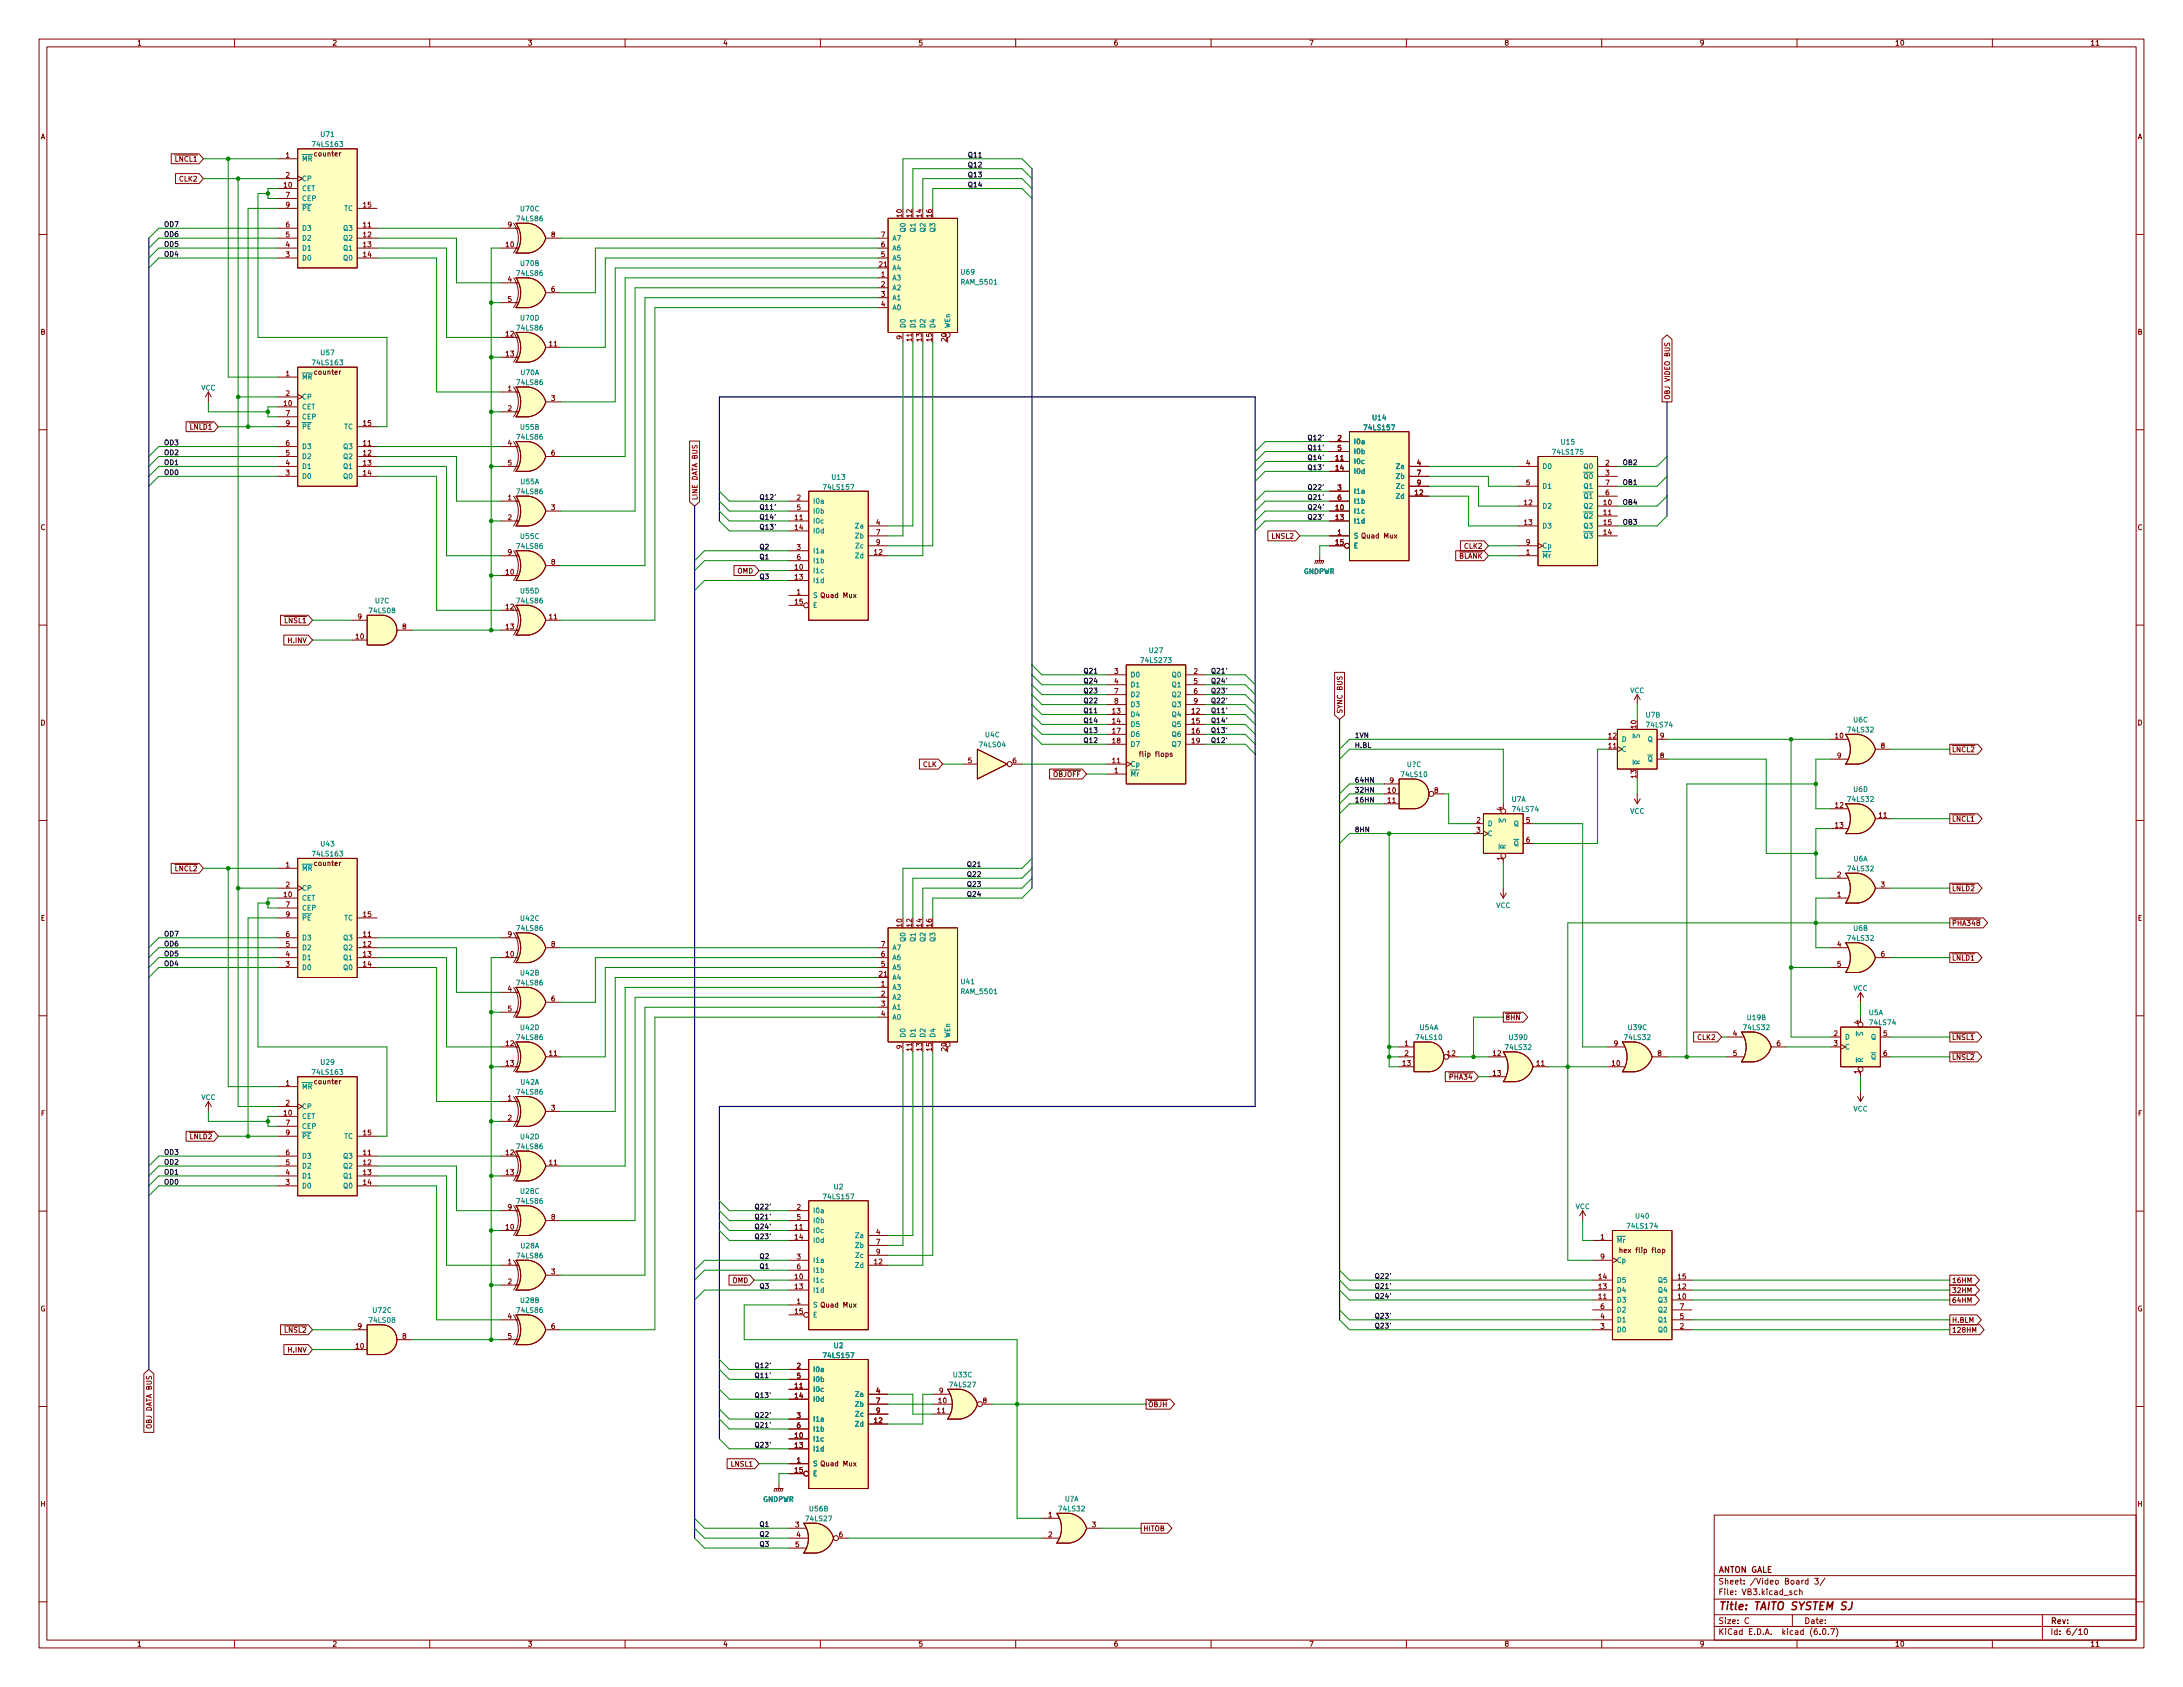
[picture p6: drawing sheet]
<svg xmlns="http://www.w3.org/2000/svg" width="559mm" height="432mm" viewBox="0 0 559 432" stroke-linecap="round" stroke-linejoin="round" font-family="sans-serif">
<defs><g id="words">
<text font-size="2.8" fill="#840000" x="439.8" y="412.1">Title: TAITO SYSTEM SJ</text>
<g font-size="2.1" fill="#840000">
<text x="439.8" y="405.6">Sheet: /Video Board 3/</text>
<text x="439.8" y="402.6">ANTON GALE</text>
<text x="439.8" y="408.3">File: VB3.kicad_sch</text>
<text x="439.8" y="418.4">KiCad E.D.A. kicad (6.0.7)</text>
<text x="439.8" y="415.6">Size: C</text>
<text x="461.8" y="415.6">Date:</text>
<text x="524.8" y="415.6">Rev:</text>
<text x="524.8" y="418.4">Id: 6/10</text>
</g>
<g font-size="1.8" fill="#840000">
<text x="35" y="11.7">1</text>
<text x="85" y="11.7">2</text>
<text x="135" y="11.7">3</text>
<text x="185" y="11.7">4</text>
<text x="235" y="11.7">5</text>
<text x="285" y="11.7">6</text>
<text x="335" y="11.7">7</text>
<text x="385" y="11.7">8</text>
<text x="435" y="11.7">9</text>
<text x="485" y="11.7">10</text>
<text x="535" y="11.7">11</text>
<text x="10.3" y="35.6">A</text>
<text x="547.1" y="35.6">A</text>
<text x="43.6" y="41.4">~{LNCL1}</text>
<text x="73.2" y="40.4">1</text>
<text x="80.6" y="40">counter</text>
<text x="46" y="46.4">CLK2</text>
<text x="73.2" y="45.5">2</text>
<text x="72.7" y="48">10</text>
<text x="73.2" y="50.5">7</text>
<text x="73.2" y="53.1">9</text>
<text x="93" y="53.1">15</text>
<text x="73.2" y="58.2">6</text>
<text x="93" y="58.2">11</text>
<text x="130" y="58.2">9</text>
<text x="230.9" y="55.6" transform="rotate(-90 230.9 55.6)">10</text>
<text x="233.4" y="55.6" transform="rotate(-90 233.4 55.6)">12</text>
<text x="236" y="55.6" transform="rotate(-90 236 55.6)">14</text>
<text x="238.5" y="55.6" transform="rotate(-90 238.5 55.6)">16</text>
<text x="73.2" y="65.8">3</text>
<text x="73.2" y="63.2">4</text>
<text x="73.2" y="60.7">5</text>
<text x="93" y="60.7">12</text>
<text x="93" y="63.2">13</text>
<text x="93" y="65.8">14</text>
<text x="129.5" y="63.2">10</text>
<text x="141.1" y="60.7">8</text>
<text x="225.6" y="65.8">5</text>
<text x="225.6" y="63.2">6</text>
<text x="225.6" y="60.7">7</text>
<text x="225.1" y="68.3">21</text>
<text x="225.6" y="70.9">1</text>
<text x="130" y="72.1">4</text>
<text x="130" y="77.2">5</text>
<text x="141.1" y="74.7">6</text>
<text x="225.6" y="73.4">2</text>
<text x="225.6" y="75.9">3</text>
<text x="225.6" y="78.5">4</text>
<text x="10.3" y="85.6">B</text>
<text x="129.5" y="86.1">12</text>
<text x="140.6" y="88.6">11</text>
<text x="230.9" y="86.9" transform="rotate(-90 230.9 86.9)">9</text>
<text x="233.4" y="87.3" transform="rotate(-90 233.4 87.3)">11</text>
<text x="236" y="87.3" transform="rotate(-90 236 87.3)">13</text>
<text x="238.5" y="87.3" transform="rotate(-90 238.5 87.3)">15</text>
<text x="242.3" y="87.3" transform="rotate(-90 242.3 87.3)">20</text>
<text x="547.1" y="85.6">B</text>
<text x="80.6" y="95.9">counter</text>
<text x="129.5" y="91.2">13</text>
<text x="73.2" y="96.3">1</text>
<text x="73.2" y="101.3">2</text>
<text x="130" y="100.1">1</text>
<text x="72.7" y="103.9">10</text>
<text x="73.2" y="106.4">7</text>
<text x="130" y="105.2">2</text>
<text x="141.1" y="102.6">3</text>
<text x="427.4" y="102.4" transform="rotate(-90 427.4 102.4)">OBJ VIDEO BUS</text>
<text x="47.4" y="109.9">~{LNLD1}</text>
<text x="73.2" y="109">9</text>
<text x="93" y="109">15</text>
<text x="342.4" y="112.8">2</text>
<text x="73.2" y="119.1">4</text>
<text x="73.2" y="116.6">5</text>
<text x="73.2" y="114">6</text>
<text x="93" y="114">11</text>
<text x="93" y="116.6">12</text>
<text x="93" y="119.1">13</text>
<text x="130" y="114">4</text>
<text x="130" y="119.1">5</text>
<text x="141.1" y="116.6">6</text>
<text x="341.9" y="117.9">11</text>
<text x="342.4" y="115.3">5</text>
<text x="362.7" y="119.1">4</text>
<text x="390.7" y="119.1">4</text>
<text x="411" y="119.1">2</text>
<text x="73.2" y="121.7">3</text>
<text x="93" y="121.7">14</text>
<text x="341.9" y="120.4">14</text>
<text x="342.4" y="125.5">3</text>
<text x="362.7" y="121.7">7</text>
<text x="362.7" y="124.2">9</text>
<text x="390.7" y="124.2">5</text>
<text x="411" y="121.7">3</text>
<text x="411" y="124.2">7</text>
<text x="130" y="128">1</text>
<text x="141.1" y="130.6">3</text>
<text x="178.5" y="128.1" transform="rotate(-90 178.5 128.1)">LINE DATA BUS</text>
<text x="204" y="128">2</text>
<text x="204" y="130.6">5</text>
<text x="341.9" y="130.6">10</text>
<text x="342.4" y="128">6</text>
<text x="362.2" y="126.7">12</text>
<text x="390.2" y="129.3">12</text>
<text x="410.5" y="129.3">10</text>
<text x="410.5" y="131.8">11</text>
<text x="411" y="126.7">6</text>
<text x="10.3" y="135.7">C</text>
<text x="130" y="133.1">2</text>
<text x="203.5" y="133.1">11</text>
<text x="203.5" y="135.6">14</text>
<text x="224.3" y="134.4">4</text>
<text x="224.3" y="136.9">7</text>
<text x="325.7" y="137.9">LNSL2</text>
<text x="341.9" y="133.1">13</text>
<text x="342.4" y="136.9">1</text>
<text x="346.5" y="137.8">S Quad Mux</text>
<text x="390.2" y="134.4">13</text>
<text x="410.5" y="136.9">14</text>
<text x="410.5" y="134.4">15</text>
<text x="547.1" y="135.7">C</text>
<text x="130" y="142">9</text>
<text x="204" y="140.7">3</text>
<text x="204" y="143.3">6</text>
<text x="223.8" y="142">12</text>
<text x="224.3" y="139.4">9</text>
<text x="341.9" y="139.4">15</text>
<text x="372" y="143">~{BLANK}</text>
<text x="375" y="140.4">CLK2</text>
<text x="390.7" y="142">1</text>
<text x="390.7" y="139.4">9</text>
<text x="129.5" y="147.1">10</text>
<text x="141.1" y="144.5">8</text>
<text x="188.8" y="146.8">OMD</text>
<text x="203.5" y="145.8">10</text>
<text x="203.5" y="148.3">13</text>
<text x="129.5" y="156">12</text>
<text x="203.5" y="154.7">15</text>
<text x="204" y="152.1">1</text>
<text x="71.6" y="159.5">~{LNSL1}</text>
<text x="91.6" y="158.5">9</text>
<text x="103" y="161">8</text>
<text x="129.5" y="161">13</text>
<text x="140.6" y="158.5">11</text>
<text x="73.9" y="164.6">H.INV</text>
<text x="91.1" y="163.6">10</text>
<text x="285.3" y="172.5">3</text>
<text x="305.6" y="172.5">2</text>
<text x="285.3" y="175">4</text>
<text x="285.3" y="177.5">7</text>
<text x="305.6" y="175">5</text>
<text x="305.6" y="177.5">6</text>
<text x="10.3" y="185.7">D</text>
<text x="284.8" y="182.6">13</text>
<text x="284.8" y="185.2">14</text>
<text x="285.3" y="180.1">8</text>
<text x="305.1" y="182.6">12</text>
<text x="305.1" y="185.2">15</text>
<text x="305.6" y="180.1">9</text>
<text x="343.6" y="182.7" transform="rotate(-90 343.6 182.7)">SYNC BUS</text>
<text x="547.1" y="185.7">D</text>
<text x="284.8" y="187.7">17</text>
<text x="284.8" y="190.2">18</text>
<text x="305.1" y="187.7">16</text>
<text x="305.1" y="190.2">19</text>
<text x="411.8" y="191.5">11</text>
<text x="411.8" y="189">12</text>
<text x="418.8" y="186.4" transform="rotate(-90 418.8 186.4)">10</text>
<text x="425" y="189">9</text>
<text x="469.8" y="189">10</text>
<text x="481.5" y="191.5">8</text>
<text x="236.2" y="196.3">CLK</text>
<text x="247.8" y="195.3">5</text>
<text x="259.2" y="195.3">6</text>
<text x="284.8" y="195.3">11</text>
<text x="285.3" y="197.9">1</text>
<text x="292.2" y="193.7">flip flops</text>
<text x="425" y="194.1">8</text>
<text x="470.3" y="194.1">9</text>
<text x="499.6" y="192.5">~{LNCL2}</text>
<text x="268.2" y="198.8">~{OBJOFF}</text>
<text x="355.3" y="202.9">10</text>
<text x="355.7" y="200.4">9</text>
<text x="367.2" y="202.9">8</text>
<text x="418.8" y="199.1" transform="rotate(-90 418.8 199.1)">13</text>
<text x="355.3" y="205.5">11</text>
<text x="384.6" y="207.5" transform="rotate(-90 384.6 207.5)">4</text>
<text x="469.8" y="206.8">12</text>
<text x="481" y="209.3">11</text>
<text x="378" y="210.6">2</text>
<text x="378" y="213.1">3</text>
<text x="390.7" y="210.6">5</text>
<text x="390.7" y="215.6">6</text>
<text x="469.8" y="211.8">13</text>
<text x="499.6" y="210.3">~{LNCL1}</text>
<text x="73.2" y="222">1</text>
<text x="80.6" y="221.6">counter</text>
<text x="384.6" y="220.2" transform="rotate(-90 384.6 220.2)">1</text>
<text x="43.6" y="223">~{LNCL2}</text>
<text x="73.2" y="227.1">2</text>
<text x="470.3" y="224.5">2</text>
<text x="481.5" y="227.1">3</text>
<text x="72.7" y="229.6">10</text>
<text x="73.2" y="232.2">7</text>
<text x="470.3" y="229.6">1</text>
<text x="499.6" y="228.1">~{LNLD2}</text>
<text x="10.4" y="235.7">E</text>
<text x="73.2" y="239.8">6</text>
<text x="73.2" y="234.7">9</text>
<text x="93" y="239.8">11</text>
<text x="93" y="234.7">15</text>
<text x="130" y="239.8">9</text>
<text x="230.9" y="237.2" transform="rotate(-90 230.9 237.2)">10</text>
<text x="233.4" y="237.2" transform="rotate(-90 233.4 237.2)">12</text>
<text x="236" y="237.2" transform="rotate(-90 236 237.2)">14</text>
<text x="238.5" y="237.2" transform="rotate(-90 238.5 237.2)">16</text>
<text x="499.6" y="236.9">~{PHA348}</text>
<text x="547.2" y="235.7">E</text>
<text x="73.2" y="244.9">4</text>
<text x="73.2" y="242.3">5</text>
<text x="93" y="242.3">12</text>
<text x="93" y="244.9">13</text>
<text x="129.5" y="244.9">10</text>
<text x="141.1" y="242.3">8</text>
<text x="225.6" y="244.9">6</text>
<text x="225.6" y="242.3">7</text>
<text x="470.3" y="242.3">4</text>
<text x="481.5" y="244.9">6</text>
<text x="499.6" y="245.8">~{LNLD1}</text>
<text x="73.2" y="247.4">3</text>
<text x="93" y="247.4">14</text>
<text x="225.1" y="249.9">21</text>
<text x="225.6" y="247.4">5</text>
<text x="470.3" y="247.4">5</text>
<text x="130" y="253.7">4</text>
<text x="141.1" y="256.3">6</text>
<text x="225.6" y="252.5">1</text>
<text x="225.6" y="255">2</text>
<text x="225.6" y="257.6">3</text>
<text x="130" y="258.8">5</text>
<text x="225.6" y="260.1">4</text>
<text x="385.3" y="261.1">~{8HN}</text>
<text x="476" y="262.1" transform="rotate(-90 476 262.1)">4</text>
<text x="129.5" y="267.7">12</text>
<text x="230.9" y="268.5" transform="rotate(-90 230.9 268.5)">9</text>
<text x="233.4" y="269" transform="rotate(-90 233.4 269)">11</text>
<text x="236" y="269" transform="rotate(-90 236 269)">13</text>
<text x="238.5" y="269" transform="rotate(-90 238.5 269)">15</text>
<text x="242.3" y="269" transform="rotate(-90 242.3 269)">20</text>
<text x="359.6" y="267.7">1</text>
<text x="413.1" y="267.7">9</text>
<text x="434.6" y="266.2">CLK2</text>
<text x="443.6" y="265.2">4</text>
<text x="454.8" y="267.7">6</text>
<text x="469.4" y="265.2">2</text>
<text x="469.4" y="267.7">3</text>
<text x="482.1" y="265.2">5</text>
<text x="499.6" y="266.2">~{LNSL1}</text>
<text x="129.5" y="272.8">13</text>
<text x="140.6" y="270.3">11</text>
<text x="359.1" y="272.8">13</text>
<text x="359.6" y="270.3">2</text>
<text x="370.5" y="270.3">12</text>
<text x="382.2" y="270.3">12</text>
<text x="382.2" y="275.3">13</text>
<text x="393.4" y="272.8">11</text>
<text x="412.7" y="272.8">10</text>
<text x="424.3" y="270.3">8</text>
<text x="443.6" y="270.3">5</text>
<text x="476" y="274.8" transform="rotate(-90 476 274.8)">1</text>
<text x="482.1" y="270.3">6</text>
<text x="499.6" y="271.2">~{LNSL2}</text>
<text x="73.2" y="277.9">1</text>
<text x="80.6" y="277.5">counter</text>
<text x="130" y="281.7">1</text>
<text x="370" y="276.3">~{PHA34}</text>
<text x="10.4" y="285.6">F</text>
<text x="72.7" y="285.5">10</text>
<text x="73.2" y="283">2</text>
<text x="130" y="286.8">2</text>
<text x="141.1" y="284.2">3</text>
<text x="547.2" y="285.6">F</text>
<text x="47.4" y="291.6">~{LNLD2}</text>
<text x="73.2" y="288">7</text>
<text x="73.2" y="290.6">9</text>
<text x="93" y="290.6">15</text>
<text x="73.2" y="298.2">5</text>
<text x="73.2" y="295.7">6</text>
<text x="93" y="295.7">11</text>
<text x="93" y="298.2">12</text>
<text x="129.5" y="295.7">12</text>
<text x="140.6" y="298.2">11</text>
<text x="73.2" y="303.3">3</text>
<text x="73.2" y="300.7">4</text>
<text x="93" y="300.7">13</text>
<text x="93" y="303.3">14</text>
<text x="129.5" y="300.7">13</text>
<text x="130" y="309.6">9</text>
<text x="204" y="309.6">2</text>
<text x="129.5" y="314.7">10</text>
<text x="141.1" y="312.2">8</text>
<text x="203.5" y="314.7">11</text>
<text x="203.5" y="317.2">14</text>
<text x="204" y="312.2">5</text>
<text x="224.3" y="316">4</text>
<text x="409.7" y="317.2">1</text>
<text x="130" y="323.6">1</text>
<text x="204" y="322.3">3</text>
<text x="223.8" y="323.6">12</text>
<text x="224.3" y="318.5">7</text>
<text x="224.3" y="321.1">9</text>
<text x="409.7" y="322.3">9</text>
<text x="415.4" y="320.7">hex flip flop</text>
<text x="130" y="328.7">2</text>
<text x="141.1" y="326.1">3</text>
<text x="187.5" y="328.4">OMD</text>
<text x="203.5" y="327.4">10</text>
<text x="203.5" y="329.9">13</text>
<text x="204" y="324.9">6</text>
<text x="409.2" y="329.9">13</text>
<text x="409.2" y="327.4">14</text>
<text x="429.5" y="329.9">12</text>
<text x="429.5" y="327.4">15</text>
<text x="499.6" y="328.4">16HM</text>
<text x="10.3" y="335.7">G</text>
<text x="204" y="333.8">1</text>
<text x="409.2" y="332.5">11</text>
<text x="409.7" y="335">6</text>
<text x="429.5" y="332.5">10</text>
<text x="430" y="335">7</text>
<text x="499.6" y="330.9">32HM</text>
<text x="499.6" y="333.5">64HM</text>
<text x="547.1" y="335.7">G</text>
<text x="71.6" y="341.1">~{LNSL2}</text>
<text x="91.6" y="340.1">9</text>
<text x="130" y="337.6">4</text>
<text x="141.1" y="340.1">6</text>
<text x="203.5" y="336.3">15</text>
<text x="409.7" y="340.1">3</text>
<text x="409.7" y="337.6">4</text>
<text x="430" y="340.1">2</text>
<text x="430" y="337.6">5</text>
<text x="499.6" y="341.1">128HM</text>
<text x="499.6" y="338.5">H.BLM</text>
<text x="73.9" y="346.2">H.INV</text>
<text x="91.1" y="345.2">10</text>
<text x="103" y="342.6">8</text>
<text x="130" y="342.6">5</text>
<text x="204" y="350.3">2</text>
<text x="204" y="352.8">5</text>
<text x="203.5" y="355.3">11</text>
<text x="203.5" y="357.9">14</text>
<text x="224.3" y="356.6">4</text>
<text x="224.3" y="359.2">7</text>
<text x="240.3" y="359.2">10</text>
<text x="240.4" y="356.6">9</text>
<text x="251.6" y="359.2">8</text>
<text x="38.8" y="365.2" transform="rotate(-90 38.8 365.2)">OBJ DATA BUS</text>
<text x="204" y="363">3</text>
<text x="204" y="365.5">6</text>
<text x="223.8" y="364.2">12</text>
<text x="224.3" y="361.7">9</text>
<text x="239.9" y="361.7">11</text>
<text x="293.8" y="360.1">~{OBJH}</text>
<text x="203.5" y="368">10</text>
<text x="203.5" y="370.6">13</text>
<text x="187.3" y="375.4">LNSL1</text>
<text x="203.5" y="376.9">15</text>
<text x="204" y="374.4">1</text>
<text x="208" y="375.3">S Quad Mux</text>
<text x="10.3" y="385.6">H</text>
<text x="268.4" y="388.4">1</text>
<text x="547.1" y="385.6">H</text>
<text x="203.6" y="390.9">3</text>
<text x="203.6" y="396">5</text>
<text x="203.9" y="393.4">4</text>
<text x="214.8" y="393.4">6</text>
<text x="268.4" y="393.4">2</text>
<text x="279.5" y="390.9">3</text>
<text x="292.6" y="391.9">HITOB</text>
<text x="35" y="421.5">1</text>
<text x="85" y="421.5">2</text>
<text x="135" y="421.5">3</text>
<text x="185" y="421.5">4</text>
<text x="235" y="421.5">5</text>
<text x="285" y="421.5">6</text>
<text x="335" y="421.5">7</text>
<text x="385" y="421.5">8</text>
<text x="435" y="421.5">9</text>
<text x="485" y="421.5">10</text>
<text x="535" y="421.5">11</text>
</g>
<g font-size="1.8" fill="#008484">
<text x="82.2" y="35">U71</text>
<text x="77.2" y="41.3">~{MR}</text>
<text x="80.2" y="37.6">74LS163</text>
<text x="77.2" y="46.4">CP</text>
<text x="77.2" y="48.9">CET</text>
<text x="77.2" y="51.4">CEP</text>
<text x="77.2" y="54">~{PE}</text>
<text x="88.1" y="54">TC</text>
<text x="77.2" y="59.1">D3</text>
<text x="88.1" y="59.1">Q3</text>
<text x="132.5" y="56.6">74LS86</text>
<text x="133.3" y="54.1">U70C</text>
<text x="231.8" y="59.3" transform="rotate(-90 231.8 59.3)">Q0</text>
<text x="234.3" y="59.3" transform="rotate(-90 234.3 59.3)">Q1</text>
<text x="236.9" y="59.3" transform="rotate(-90 236.9 59.3)">Q2</text>
<text x="239.4" y="59.3" transform="rotate(-90 239.4 59.3)">Q3</text>
<text x="77.2" y="64.1">D1</text>
<text x="77.2" y="61.6">D2</text>
<text x="88.1" y="61.6">Q2</text>
<text x="88.1" y="64.1">Q1</text>
<text x="228.3" y="64.1">A6</text>
<text x="228.3" y="61.6">A7</text>
<text x="77.2" y="66.7">D0</text>
<text x="88.1" y="66.7">Q0</text>
<text x="132.5" y="70.6">74LS86</text>
<text x="133.3" y="68.1">U70B</text>
<text x="228.3" y="71.8">A3</text>
<text x="228.3" y="69.2">A4</text>
<text x="228.3" y="66.7">A5</text>
<text x="246.1" y="70.3">U69</text>
<text x="228.3" y="74.3">A2</text>
<text x="228.3" y="76.8">A1</text>
<text x="246.2" y="72.8">RAM_5501</text>
<text x="133.3" y="82">U70D</text>
<text x="228.3" y="79.4">A0</text>
<text x="132.5" y="84.6">74LS86</text>
<text x="231.8" y="84.1" transform="rotate(-90 231.8 84.1)">D0</text>
<text x="234.3" y="84.1" transform="rotate(-90 234.3 84.1)">D1</text>
<text x="236.9" y="84.1" transform="rotate(-90 236.9 84.1)">D2</text>
<text x="239.4" y="84.1" transform="rotate(-90 239.4 84.1)">D4</text>
<text x="243.2" y="84.1" transform="rotate(-90 243.2 84.1)">WEn</text>
<text x="80.2" y="93.5">74LS163</text>
<text x="82.2" y="90.9">U57</text>
<text x="133.3" y="96">U70A</text>
<text x="51.5" y="99.9">VCC</text>
<text x="77.2" y="97.2">~{MR}</text>
<text x="132.5" y="98.5">74LS86</text>
<text x="77.2" y="104.8">CET</text>
<text x="77.2" y="102.2">CP</text>
<text x="77.2" y="107.3">CEP</text>
<text x="351.4" y="107.6">U14</text>
<text x="77.2" y="109.9">~{PE}</text>
<text x="88.1" y="109.9">TC</text>
<text x="132.5" y="112.5">74LS86</text>
<text x="133.3" y="110">U55B</text>
<text x="346.5" y="113.7">I0a</text>
<text x="349.5" y="110.1">74LS157</text>
<text x="399.7" y="113.8">U15</text>
<text x="77.2" y="117.5">D2</text>
<text x="77.2" y="114.9">D3</text>
<text x="88.1" y="114.9">Q3</text>
<text x="88.1" y="117.5">Q2</text>
<text x="346.5" y="118.7">I0c</text>
<text x="346.5" y="116.2">I0b</text>
<text x="397.7" y="116.3">74LS175</text>
<text x="77.2" y="122.6">D0</text>
<text x="77.2" y="120">D1</text>
<text x="88.1" y="120">Q1</text>
<text x="88.1" y="122.6">Q0</text>
<text x="133.3" y="123.9">U55A</text>
<text x="211" y="125.3">74LS157</text>
<text x="213" y="122.8">U13</text>
<text x="346.5" y="121.3">I0d</text>
<text x="357.5" y="122.6">Zb</text>
<text x="357.6" y="120">Za</text>
<text x="357.6" y="125.1">Zc</text>
<text x="394.7" y="120">D0</text>
<text x="394.7" y="125.1">D1</text>
<text x="404.2" y="122.6">~{Q0}</text>
<text x="405.6" y="120">Q0</text>
<text x="405.6" y="125.1">Q1</text>
<text x="132.5" y="126.5">74LS86</text>
<text x="208" y="128.9">I0a</text>
<text x="208" y="131.4">I0b</text>
<text x="346.5" y="131.4">I1c</text>
<text x="346.5" y="126.4">I1a</text>
<text x="346.5" y="128.9">I1b</text>
<text x="357.5" y="127.6">Zd</text>
<text x="394.7" y="130.2">D2</text>
<text x="404.2" y="127.6">~{Q1}</text>
<text x="405.6" y="130.2">Q2</text>
<text x="133.3" y="137.9">U55C</text>
<text x="208" y="134">I0c</text>
<text x="208" y="136.5">I0d</text>
<text x="219.1" y="137.8">Zb</text>
<text x="219.2" y="135.3">Za</text>
<text x="346.5" y="134">I1d</text>
<text x="346.5" y="137.8">S</text>
<text x="394.7" y="135.3">D3</text>
<text x="404.2" y="132.7">~{Q2}</text>
<text x="404.2" y="137.8">~{Q3}</text>
<text x="405.6" y="135.3">Q3</text>
<text x="132.5" y="140.4">74LS86</text>
<text x="208" y="141.6">I1a</text>
<text x="219.1" y="142.9">Zd</text>
<text x="219.2" y="140.3">Zc</text>
<text x="346.5" y="140.3">E</text>
<text x="394.7" y="142.9">~{Mr}</text>
<text x="394.7" y="140.3">Cp</text>
<text x="208" y="146.7">I1c</text>
<text x="208" y="149.2">I1d</text>
<text x="208" y="144.1">I1b</text>
<text x="333.7" y="146.9">GNDPWR</text>
<text x="96" y="154.4">U?C</text>
<text x="132.5" y="154.4">74LS86</text>
<text x="133.3" y="151.9">U55D</text>
<text x="208" y="153">S Quad Mux</text>
<text x="208" y="155.6">E</text>
<text x="94.7" y="157">74LS08</text>
<text x="294.3" y="167.1">U27</text>
<text x="289.3" y="173.4">D0</text>
<text x="292.3" y="169.7">74LS273</text>
<text x="300.2" y="173.4">Q0</text>
<text x="289.3" y="175.9">D1</text>
<text x="289.3" y="178.4">D2</text>
<text x="300.2" y="175.9">Q1</text>
<text x="300.2" y="178.4">Q2</text>
<text x="417.2" y="177.4">VCC</text>
<text x="289.3" y="183.5">D4</text>
<text x="289.3" y="181">D3</text>
<text x="300.2" y="183.5">Q4</text>
<text x="300.2" y="181">Q3</text>
<text x="421.3" y="183.6">U7B</text>
<text x="474.5" y="184.9">U6C</text>
<text x="250.9" y="191.2">74LS04</text>
<text x="252.2" y="188.7">U4C</text>
<text x="289.3" y="186.1">D5</text>
<text x="289.3" y="188.6">D6</text>
<text x="289.3" y="191.1">D7</text>
<text x="300.2" y="186.1">Q5</text>
<text x="300.2" y="188.6">Q6</text>
<text x="300.2" y="191.1">Q7</text>
<text x="415" y="189.9">D</text>
<text x="421.6" y="186.2">74LS74</text>
<text x="421.8" y="189.9">Q</text>
<text x="473.2" y="187.4">74LS32</text>
<text x="289.3" y="196.2">Cp</text>
<text x="360.1" y="196.3">U?C</text>
<text x="415" y="192.4">C</text>
<text x="419.7" y="195.8" transform="rotate(-90 419.7 195.8)">~{R}</text>
<text x="420.4" y="194.9">~{Q}</text>
<text x="289.3" y="198.8">~{Mr}</text>
<text x="358.9" y="198.9">74LS10</text>
<text x="474.5" y="202.7">U6D</text>
<text x="387" y="205.2">U7A</text>
<text x="387.3" y="207.8">74LS74</text>
<text x="417.2" y="208.3">VCC</text>
<text x="473.2" y="205.2">74LS32</text>
<text x="380.7" y="211.5">D</text>
<text x="380.7" y="214">C</text>
<text x="387.5" y="211.5">Q</text>
<text x="80.2" y="219.2">74LS163</text>
<text x="82.2" y="216.6">U43</text>
<text x="385.4" y="217.4" transform="rotate(-90 385.4 217.4)">~{R}</text>
<text x="386.1" y="216.5">~{Q}</text>
<text x="474.5" y="220.5">U6A</text>
<text x="77.2" y="222.9">~{MR}</text>
<text x="77.2" y="228">CP</text>
<text x="473.2" y="223">74LS32</text>
<text x="77.2" y="230.5">CET</text>
<text x="77.2" y="233">CEP</text>
<text x="382.9" y="232.4">VCC</text>
<text x="77.2" y="235.6">~{PE}</text>
<text x="88.1" y="235.6">TC</text>
<text x="132.5" y="238.2">74LS86</text>
<text x="133.3" y="235.7">U42C</text>
<text x="474.5" y="238.2">U6B</text>
<text x="77.2" y="245.7">D1</text>
<text x="77.2" y="243.2">D2</text>
<text x="77.2" y="240.7">D3</text>
<text x="88.1" y="240.7">Q3</text>
<text x="88.1" y="243.2">Q2</text>
<text x="88.1" y="245.7">Q1</text>
<text x="228.3" y="245.7">A6</text>
<text x="228.3" y="243.2">A7</text>
<text x="231.8" y="240.9" transform="rotate(-90 231.8 240.9)">Q0</text>
<text x="234.3" y="240.9" transform="rotate(-90 234.3 240.9)">Q1</text>
<text x="236.9" y="240.9" transform="rotate(-90 236.9 240.9)">Q2</text>
<text x="239.4" y="240.9" transform="rotate(-90 239.4 240.9)">Q3</text>
<text x="473.2" y="240.8">74LS32</text>
<text x="77.2" y="248.3">D0</text>
<text x="88.1" y="248.3">Q0</text>
<text x="133.3" y="249.7">U42B</text>
<text x="228.3" y="250.8">A4</text>
<text x="228.3" y="248.3">A5</text>
<text x="246.1" y="251.9">U41</text>
<text x="132.5" y="252.2">74LS86</text>
<text x="228.3" y="253.4">A3</text>
<text x="228.3" y="255.9">A2</text>
<text x="246.2" y="254.4">RAM_5501</text>
<text x="474.4" y="253.6">VCC</text>
<text x="133.3" y="263.6">U42D</text>
<text x="228.3" y="258.4">A1</text>
<text x="228.3" y="261">A0</text>
<text x="363.5" y="263.6">U54A</text>
<text x="416.8" y="263.6">U39C</text>
<text x="446.5" y="263.6">74LS32</text>
<text x="447.3" y="261.1">U19B</text>
<text x="478.4" y="259.8">U5A</text>
<text x="478.8" y="262.4">74LS74</text>
<text x="132.5" y="266.2">74LS86</text>
<text x="231.8" y="265.7" transform="rotate(-90 231.8 265.7)">D0</text>
<text x="234.3" y="265.7" transform="rotate(-90 234.3 265.7)">D1</text>
<text x="236.9" y="265.7" transform="rotate(-90 236.9 265.7)">D2</text>
<text x="239.4" y="265.7" transform="rotate(-90 239.4 265.7)">D4</text>
<text x="243.2" y="265.7" transform="rotate(-90 243.2 265.7)">WEn</text>
<text x="362.7" y="266.2">74LS10</text>
<text x="385.5" y="268.7">74LS32</text>
<text x="386.4" y="266.2">U39D</text>
<text x="416" y="266.2">74LS32</text>
<text x="472.2" y="266.1">D</text>
<text x="472.2" y="268.6">C</text>
<text x="478.9" y="266.1">Q</text>
<text x="80.2" y="275.1">74LS163</text>
<text x="82.2" y="272.5">U29</text>
<text x="476.9" y="272" transform="rotate(-90 476.9 272)">~{R}</text>
<text x="477.6" y="271.1">~{Q}</text>
<text x="51.5" y="281.5">VCC</text>
<text x="77.2" y="278.8">~{MR}</text>
<text x="132.5" y="280.1">74LS86</text>
<text x="133.3" y="277.6">U42A</text>
<text x="77.2" y="286.4">CET</text>
<text x="77.2" y="283.8">CP</text>
<text x="474.4" y="284.5">VCC</text>
<text x="77.2" y="288.9">CEP</text>
<text x="77.2" y="291.5">~{PE}</text>
<text x="88.1" y="291.5">TC</text>
<text x="133.3" y="291.6">U42D</text>
<text x="77.2" y="299.1">D2</text>
<text x="77.2" y="296.5">D3</text>
<text x="88.1" y="296.5">Q3</text>
<text x="88.1" y="299.1">Q2</text>
<text x="132.5" y="294.1">74LS86</text>
<text x="77.2" y="304.2">D0</text>
<text x="77.2" y="301.6">D1</text>
<text x="88.1" y="301.6">Q1</text>
<text x="88.1" y="304.2">Q0</text>
<text x="133.3" y="305.5">U28C</text>
<text x="213.5" y="304.4">U2</text>
<text x="132.5" y="308.1">74LS86</text>
<text x="208" y="310.5">I0a</text>
<text x="211" y="306.9">74LS157</text>
<text x="403.3" y="309.5">VCC</text>
<text x="418.7" y="311.9">U40</text>
<text x="208" y="315.6">I0c</text>
<text x="208" y="313.1">I0b</text>
<text x="219.2" y="316.9">Za</text>
<text x="416.8" y="314.4">74LS174</text>
<text x="132.5" y="322.1">74LS86</text>
<text x="133.3" y="319.5">U28A</text>
<text x="208" y="318.1">I0d</text>
<text x="208" y="323.2">I1a</text>
<text x="219.1" y="319.4">Zb</text>
<text x="219.2" y="321.9">Zc</text>
<text x="413.8" y="318.1">~{Mr}</text>
<text x="413.8" y="323.2">Cp</text>
<text x="208" y="328.3">I1c</text>
<text x="208" y="325.8">I1b</text>
<text x="219.1" y="324.5">Zd</text>
<text x="413.8" y="328.3">D5</text>
<text x="424.6" y="328.3">Q5</text>
<text x="133.3" y="333.5">U28B</text>
<text x="208" y="334.6">S Quad Mux</text>
<text x="208" y="330.8">I1d</text>
<text x="413.8" y="333.4">D3</text>
<text x="413.8" y="330.8">D4</text>
<text x="413.8" y="335.9">D2</text>
<text x="424.6" y="333.4">Q3</text>
<text x="424.6" y="330.8">Q4</text>
<text x="424.6" y="335.9">Q2</text>
<text x="94.7" y="338.6">74LS08</text>
<text x="95.5" y="336">U72C</text>
<text x="132.5" y="336">74LS86</text>
<text x="208" y="337.2">E</text>
<text x="413.8" y="341">D0</text>
<text x="413.8" y="338.5">D1</text>
<text x="424.6" y="341">Q0</text>
<text x="424.6" y="338.5">Q1</text>
<text x="211" y="347.6">74LS157</text>
<text x="213.5" y="345">U2</text>
<text x="208" y="351.2">I0a</text>
<text x="208" y="353.7">I0b</text>
<text x="244.1" y="352.5">U33C</text>
<text x="208" y="356.2">I0c</text>
<text x="208" y="358.8">I0d</text>
<text x="219.2" y="357.5">Za</text>
<text x="243.3" y="355.1">74LS27</text>
<text x="208" y="363.9">I1a</text>
<text x="219.1" y="365.1">Zd</text>
<text x="219.1" y="360">Zb</text>
<text x="219.2" y="362.6">Zc</text>
<text x="208" y="368.9">I1c</text>
<text x="208" y="371.5">I1d</text>
<text x="208" y="366.4">I1b</text>
<text x="208" y="377.8">E</text>
<text x="208" y="375.3">S</text>
<text x="195.2" y="384.4">GNDPWR</text>
<text x="206.5" y="389.4">74LS27</text>
<text x="207.3" y="386.8">U56B</text>
<text x="271.2" y="386.8">74LS32</text>
<text x="272.5" y="384.3">U?A</text>
</g>
<g font-size="1.8">
<text x="247.6" y="40.3">Q11</text>
<text x="247.6" y="47.9">Q14</text>
<text x="247.6" y="42.8">Q12</text>
<text x="247.6" y="45.4">Q13</text>
<text x="41.9" y="58.1">OD7</text>
<text x="41.9" y="65.7">OD4</text>
<text x="41.9" y="60.6">OD6</text>
<text x="41.9" y="63.1">OD5</text>
<text x="41.9" y="113.9">OD3</text>
<text x="335.3" y="112.7">Q12'</text>
<text x="41.9" y="116.5">OD2</text>
<text x="41.9" y="119">OD1</text>
<text x="335.3" y="115.2">Q11'</text>
<text x="335.3" y="117.8">Q14'</text>
<text x="415.3" y="119">OB2</text>
<text x="41.9" y="121.6">OD0</text>
<text x="335.3" y="125.4">Q22'</text>
<text x="335.3" y="120.3">Q13'</text>
<text x="415.3" y="124.1">OB1</text>
<text x="194.3" y="127.9">Q12'</text>
<text x="194.3" y="130.5">Q11'</text>
<text x="335.3" y="130.5">Q24'</text>
<text x="335.3" y="127.9">Q21'</text>
<text x="415.3" y="129.2">OB4</text>
<text x="194.3" y="135.5">Q13'</text>
<text x="194.3" y="133">Q14'</text>
<text x="335.3" y="133">Q23'</text>
<text x="415.3" y="134.3">OB3</text>
<text x="194.3" y="140.6">Q2</text>
<text x="194.3" y="143.2">Q1</text>
<text x="194.3" y="148.2">Q3</text>
<text x="277.2" y="172.4">Q21</text>
<text x="309.9" y="172.4">Q21'</text>
<text x="277.2" y="174.9">Q24</text>
<text x="277.2" y="180">Q22</text>
<text x="277.2" y="177.4">Q23</text>
<text x="309.9" y="174.9">Q24'</text>
<text x="309.9" y="177.4">Q23'</text>
<text x="309.9" y="180">Q22'</text>
<text x="277.2" y="185.1">Q14</text>
<text x="277.2" y="182.5">Q11</text>
<text x="309.9" y="182.5">Q11'</text>
<text x="309.9" y="185.1">Q14'</text>
<text x="277.2" y="190.2">Q12</text>
<text x="277.2" y="187.6">Q13</text>
<text x="309.9" y="190.2">Q12'</text>
<text x="309.9" y="187.6">Q13'</text>
<text x="346.7" y="188.9">1VN</text>
<text x="346.7" y="191.4">H.BL</text>
<text x="346.7" y="200.3">64HN</text>
<text x="346.7" y="202.9">32HN</text>
<text x="346.7" y="205.4">16HN</text>
<text x="346.7" y="213">8HN</text>
<text x="247.4" y="221.9">Q21</text>
<text x="247.4" y="224.4">Q22</text>
<text x="247.4" y="227">Q23</text>
<text x="247.4" y="229.5">Q24</text>
<text x="41.9" y="239.7">OD7</text>
<text x="41.9" y="244.8">OD5</text>
<text x="41.9" y="242.2">OD6</text>
<text x="41.9" y="247.3">OD4</text>
<text x="41.9" y="298.1">OD2</text>
<text x="41.9" y="295.6">OD3</text>
<text x="41.9" y="300.6">OD1</text>
<text x="41.9" y="303.2">OD0</text>
<text x="193" y="309.5">Q22'</text>
<text x="193" y="314.6">Q24'</text>
<text x="193" y="317.2">Q23'</text>
<text x="193" y="312.1">Q21'</text>
<text x="194.3" y="322.2">Q2</text>
<text x="194.3" y="324.8">Q1</text>
<text x="194.3" y="329.9">Q3</text>
<text x="351.8" y="327.3">Q22'</text>
<text x="351.8" y="329.9">Q21'</text>
<text x="351.8" y="332.4">Q24'</text>
<text x="351.8" y="337.5">Q23'</text>
<text x="351.8" y="340">Q23'</text>
<text x="193" y="352.7">Q11'</text>
<text x="193" y="350.2">Q12'</text>
<text x="193" y="357.8">Q13'</text>
<text x="193" y="365.4">Q21'</text>
<text x="193" y="362.9">Q22'</text>
<text x="193" y="370.5">Q23'</text>
<text x="194.3" y="390.8">Q1</text>
<text x="194.3" y="393.4">Q2</text>
<text x="194.3" y="395.9">Q3</text>
</g>
</g></defs>
<g fill="none" stroke="#840000" stroke-width=".26">
<path d="M10 10h538.8v411.8h-538.8zM12 12h534.8v407.8h-534.8zM60 10v2M110 10v2M160 10v2M210 10v2M260 10v2M310 10v2M360 10v2M410 10v2M460 10v2M510 10v2"/>
<path d="M536.6 11.6h.7M43.8 39.4h7.2l1.1 1.2-1.1 1.3h-7.2zM76.2 38.1h15.2v30.5h-15.2zM87.3 39.1l-.4 .2M10 60h2M44.9 44.5h6.1l1.1 1.2-1.1 1.3h-6.1zM71.1 40.6h5.1M71.1 48.3h5.1M71.1 58.4h5.1M71.1 53.3h5.1M71.1 45.7h5.1M71.1 50.8h5.1"/>
<path d="M76.2 45.1l1.3 .6-1.3 .7M91.4 58.4h5.1M91.4 53.3h5.1M128.3 58.4h4.4M131.5 57.2a6.6 6.6 0 0 1 0 7.6M135.3 57.2h-3.2a6.6 6.6 0 0 1 0 7.6h3.2M135.3 57.2a5.1 5.1 0 0 1 4.4 3.8M227.3 55.9h17.8v29.2h-17.8zM546.8 60h2M71.1 61h5.1M71.1 63.5h5.1M71.1 66h5.1"/>
<path d="M91.4 61h5.1M91.4 63.5h5.1M91.4 66h5.1M128.3 63.5h4.4M128.3 77.5h4.4M128.3 72.4h4.4M131.5 71.1a6.6 6.6 0 0 1 0 7.6M135.3 71.1h-3.2a6.6 6.6 0 0 1 0 7.6h3.2M135.3 71.1a5.1 5.1 0 0 1 4.4 3.8M139.7 61a5.2 5.2 0 0 1-4.4 3.8M139.7 74.9a5.2 5.2 0 0 1-4.4 3.8M139.7 61h3.8"/>
<path d="M139.7 74.9h3.8M224.8 61h2.5M224.8 63.5h2.5M224.8 66h2.5M224.8 71.1h2.5M224.8 73.7h2.5M224.8 68.6h2.5M224.8 76.2h2.5M224.8 78.7h2.5M71.1 96.5h5.1M76.2 94h15.2v30.5h-15.2zM87.3 95l-.4 .2"/>
<path d="M128.3 91.4h4.4M128.3 86.4h4.4M131.5 99.1a6.6 6.6 0 0 1 0 7.6M131.5 85.1a6.6 6.6 0 0 1 0 7.6M135.3 99.1h-3.2a6.6 6.6 0 0 1 0 7.6h3.2M135.3 85.1h-3.2a6.6 6.6 0 0 1 0 7.6h3.2M135.3 99.1a5.1 5.1 0 0 1 4.4 3.8h3.8M135.3 85.1a5.1 5.1 0 0 1 4.4 3.8M139.7 88.9a5.2 5.2 0 0 1-4.4 3.8M139.7 88.9h3.8M231.1 85.1v2.5M233.7 85.1v2.5"/>
<path d="M425.4 86.8l1.3-1.1 1.3 1.1v16.1h-2.6zM426.2 87.8v.7a.53 .53 0 0 0 .7-.6h.4v.6M10 110h2M47.6 108h7.2l1.1 1.2-1.1 1.3h-7.2zM53.3 100.3v2.6M53.3 100.3l-.7 1.3M53.3 100.3l.8 1.3M71.1 106.7h5.1M71.1 119.4h5.1M71.1 114.3h5.1M71.1 116.8h5.1M71.1 104.1h5.1"/>
<path d="M71.1 109.2h5.1M71.1 101.6h5.1M76.2 101l1.3 .6-1.3 .6M91.4 119.4h5.1M91.4 114.3h5.1M91.4 116.8h5.1M91.4 109.2h5.1M128.3 105.4h4.4M128.3 100.3h4.4M128.3 119.4h4.4M128.3 114.3h4.4M131.5 113a6.6 6.6 0 0 1 0 7.7"/>
<path d="M135.3 113h-3.2a6.6 6.6 0 0 1 0 7.6l3.2 .1M135.3 113h-3.2a6.6 6.6 0 0 1 0 7.7h3.2M135.3 113a5.1 5.1 0 0 1 4.4 3.8M139.7 102.9a5.2 5.2 0 0 1-4.4 3.8M139.7 116.8a5.2 5.2 0 0 1-4.4 3.9M139.7 116.8h3.8M176.5 112.9h2.6v15.5l-1.3 1.1-1.3-1.1zM177.3 114v.7a.53 .53 0 0 0 .7-.6h.4v.6M340.4 113h5M340.4 118.1h5M340.4 115.6h5M345.4 110.5h15.3v33h-15.3z"/>
<path d="M360.7 119.4h5.1M388.6 119.4h5.1M393.7 116.8h15.2v28h-15.2zM408.9 119.4h5.1M546.8 110h2M71.1 121.9h5.1M91.4 121.9h5.1M128.3 133.4h4.4M128.3 128.3h4.4M131.5 127a6.6 6.6 0 0 1 0 7.6M135.3 127h-3.2a6.6 6.6 0 0 1 0 7.6h3.2M135.3 127a5.1 5.1 0 0 1 4.4 3.8"/>
<path d="M139.7 130.8a5.2 5.2 0 0 1-4.4 3.8M139.7 130.8h3.8M201.9 133.4h5.1M201.9 135.9h5.1M201.9 128.3h5.1M201.9 130.8h5.1M207 125.7h15.2v33.1h-15.2zM222.2 134.6h5.1M222.2 137.2h5.1M222.2 139.7h5.1M324.6 135.9h7l1.1 1.3-1.1 1.2h-7zM340.4 133.4h5"/>
<path d="M340.4 128.3h5M340.4 130.8h5M340.4 137.2h5M340.4 139.7h3.8M340.4 120.7h5M340.4 125.7h5M356.9 136.9l.7 .8M357.6 136.9l-.7 .8M360.7 127h5.1M360.7 121.9h5.1M360.7 124.5h5.1M373.8 138.4h6.1l1.1 1.3-1.1 1.3h-6.1z"/>
<path d="M388.6 134.6h5.1M388.6 139.7h5.1M388.6 129.5h5.1M388.6 124.5h5.1M393.7 139.1l1.3 .6-1.3 .6M408.9 134.6h5.1M408.9 137.2h5.1M408.9 127h5.1M408.9 121.9h5.1M408.9 129.5h5.1M408.9 132.1h5.1M408.9 124.5h5.1"/>
<path d="M10 160h2M71.8 157.5h7.1l1.1 1.3-1.1 1.2h-7.1zM90.2 158.8h3.8M94 157.5h3.8a3.8 3.8 0 0 1 3.8 3.8 3.8 3.8 0 0 1-3.8 3.8h-3.8zM128.3 142.2h4.4M128.3 147.3h4.4M128.3 156.2h4.4M131.5 141a6.6 6.6 0 0 1 0 7.6M131.5 154.9a6.6 6.6 0 0 1 0 7.7M135.3 141h-3.2a6.6 6.6 0 0 1 0 7.6h3.2M135.3 154.9h-3.2a6.6 6.6 0 0 1 0 7.7h3.2M135.3 141a5.1 5.1 0 0 1 4.4 3.8"/>
<path d="M135.3 154.9a5.1 5.1 0 0 1 4.4 3.8M139.7 144.8a5.2 5.2 0 0 1-4.4 3.8M139.7 158.8a5.2 5.2 0 0 1-4.4 3.8M139.7 144.8h3.8M139.7 158.8h3.8M187.9 144.8h5.3l1.1 1.3-1.1 1.2h-5.3zM201.9 152.4h5.1M201.9 146.1h5.1M201.9 148.6h5.1M201.9 154.9h3.8M201.9 141h5.1M201.9 143.5h5.1"/>
<path d="M218.5 152.1l.6 .9M219.1 152.1l-.6 .9M222.2 142.2h5.1M336.5 144.3l.3-.8h2l-.2 .8M337.3 143.5l-.2 .8M337.8 142.2v1.3l-.2 .8M338.3 143.5l-.2 .8M372.6 141h7.3l1.1 1.2-1.1 1.3h-7.3zM388.6 142.2h5.1M546.8 160h2M72.7 162.6h6.2l1.1 1.2-1.1 1.3h-6.2zM90.2 163.8h3.8"/>
<path d="M101.6 161.3h3.8M128.3 161.3h4.4M283.2 172.7h5.1M283.2 175.3h5.1M283.2 177.8h5.1M288.3 170.2h15.2v30.5h-15.2zM303.5 172.7h5.1M303.5 175.3h5.1M303.5 177.8h5.1M341.6 172.1h2.6v10.9l-1.3 1.2-1.3-1.2zM419.1 177.8v2.5M419.1 177.8l-.8 1.3"/>
<path d="M419.1 177.8l.8 1.3M235.4 194.3h4.8l1.1 1.3-1.1 1.3h-4.8zM246.4 195.6h3.8M250.2 191.8l7.6 3.8-7.6 3.8zM259.1 195.6h2.5M268.7 196.8h8.3l1.1 1.3-1.1 1.3h-8.3zM283.2 198.1h5.1M283.2 195.6h5.1M283.2 182.9h5.1M283.2 185.4h5.1M283.2 188h5.1M283.2 190.5h5.1"/>
<path d="M283.2 180.3h5.1M288.3 194.9l1.3 .7-1.3 .6M291.6 192.8h.5M300 192.8h-.3l-.2 .1 .5 .4v.3h-.5M303.5 182.9h5.1M303.5 185.4h5.1M303.5 188h5.1M303.5 190.5h5.1M303.5 180.3h5.1M358.1 199.4h3.9a3.8 3.8 0 0 1 3.8 3.8 3.8 3.8 0 0 1-3.8 3.8h-3.9zM411.5 191.8h2.5M414 186.7h10.2v10.2h-10.2z"/>
<path d="M414 191.1l1.3 .7-1.3 .6M424.2 194.3h2.5M424.2 189.2h2.5M468.6 194.3h4.3M468.6 189.2h4.3M472.4 188h3.2h-3.2a6.6 6.6 0 0 1 0 7.6h3.2h-3.2a6.6 6.6 0 0 0 0-7.6zM475.6 188a5.2 5.2 0 0 1 4.5 3.8M480.1 191.8a5.1 5.1 0 0 1-4.5 3.8M480.1 191.8h3.8M499.1 190.5h7.1l1.2 1.3-1.2 1.2h-7.1zM10 210h2M76.2 219.7h15.2v30.5h-15.2z"/>
<path d="M354.3 203.2h3.8M354.3 205.7h3.8M354.3 200.7h3.8M367 203.2h2.6M377.2 210.8h2.5M377.2 213.4h2.5M379.7 208.3h10.2v10.1h-10.2zM379.7 212.7l1.3 .7-1.3 .6M384.8 205.7v1.3M384.8 219.7v1.3M389.9 210.8h2.5M389.9 215.9h2.5"/>
<path d="M418.3 204.5l.8 1.2M419.1 203.2v2.5M419.9 204.5l-.8 1.2M468.6 207h4.3M468.6 212.1h4.3M472.4 205.7h3.2h-3.2a6.6 6.6 0 0 1 0 7.7h3.2h-3.2a6.7 6.7 0 0 0 0-7.7zM475.6 205.7a5.1 5.1 0 0 1 4.5 3.8M483.9 209.6h-3.8a5.2 5.2 0 0 1-4.5 3.8M499.1 208.3h7.1l1.2 1.3-1.2 1.2h-7.1zM546.8 210h2M43.8 221h7.2l1.1 1.3-1.1 1.2h-7.2zM71.1 222.3h5.1"/>
<path d="M71.1 229.9h5.1M71.1 235h5.1M71.1 227.3h5.1M71.1 232.4h5.1M76.2 226.7l1.3 .6-1.3 .7M87.3 220.7l-.4 .2M91.4 235h5.1M131.5 238.8a6.6 6.6 0 0 1 0 7.6M135.3 238.8h-3.2a6.6 6.6 0 0 1 0 7.6h3.2M135.3 238.8a5.1 5.1 0 0 1 4.4 3.8h3.8M227.3 237.5h17.8v29.2h-17.8zM384 228.6l.8 1.3"/>
<path d="M384.8 227.3v2.6M385.6 228.6l-.8 1.3M468.6 229.9h4.3M468.6 224.8h4.3M472.4 223.5h3.2h-3.2a6.6 6.6 0 0 1 0 7.6h3.2h-3.2a6.6 6.6 0 0 0 0-7.6zM475.6 223.5a5.2 5.2 0 0 1 4.5 3.8M480.1 227.3a5.1 5.1 0 0 1-4.5 3.8M480.1 227.3h3.8M499.1 226.1h7.1l1.2 1.2-1.2 1.3h-7.1zM499.1 234.9h8.6l1.1 1.3-1.1 1.3h-8.6zM10 260h2M71.1 247.7h5.1"/>
<path d="M71.1 245.1h5.1M71.1 242.6h5.1M71.1 240h5.1M91.4 247.7h5.1M91.4 245.1h5.1M91.4 242.6h5.1M91.4 240h5.1M128.3 245.1h4.4M128.3 240h4.4M128.3 259.1h4.4M128.3 254h4.4M131.5 252.7a6.6 6.6 0 0 1 0 7.6"/>
<path d="M135.3 252.7h-3.2a6.6 6.6 0 0 1 0 7.6l3.2 .1M135.3 252.7h-3.2a6.6 6.6 0 0 1 0 7.7h3.2M135.3 252.7a5.1 5.1 0 0 1 4.4 3.8M139.7 242.6a5.2 5.2 0 0 1-4.4 3.8M139.7 256.5a5.2 5.2 0 0 1-4.4 3.9M139.7 256.5h3.8M224.8 252.7h2.5M224.8 255.3h2.5M224.8 250.2h2.5M224.8 257.8h2.5M224.8 247.7h2.5M224.8 245.1h2.5"/>
<path d="M224.8 242.6h2.5M384.8 259.1h5.2l1.1 1.3-1.1 1.2h-5.2zM468.6 247.7h4.3M468.6 242.6h4.3M472.4 241.3h3.2h-3.2a6.6 6.6 0 0 1 0 7.6h3.2h-3.2a6.7 6.7 0 0 0 0-7.6zM475.6 241.3a5.1 5.1 0 0 1 4.5 3.8M476.2 254v2.5M476.2 254l-.7 1.3M476.2 254l.8 1.3M480.1 245.1a5.2 5.2 0 0 1-4.5 3.8M480.1 245.1h3.8M499.1 243.8h7.1l1.2 1.3-1.2 1.3h-7.1z"/>
<path d="M546.8 260h2M71.1 278.1h5.1M76.2 275.6h15.2v30.5h-15.2zM87.3 276.6l-.4 .2M128.3 273.1h4.4M128.3 268h4.4M131.5 266.7a6.6 6.6 0 0 1 0 7.6M135.3 266.7h-3.2a6.6 6.6 0 0 1 0 7.6h3.2M135.3 266.7a5.1 5.1 0 0 1 4.4 3.8M139.7 270.5a5.2 5.2 0 0 1-4.4 3.8M139.7 270.5h3.8M224.8 260.4h2.5"/>
<path d="M231.1 266.7v2.5M233.7 266.7v2.5M358.1 273.1h3.8M358.1 270.5h3.8M358.1 268h3.8M365.8 266.7h-3.9v7.6h3.9M365.8 266.7a3.8 3.8 0 0 1 3.8 3.8 3.8 3.8 0 0 1-3.8 3.8M370 274.3h7.3l1.2 1.3-1.2 1.3h-7.3zM370.8 270.5h2.6M381 270.5h4.3M381 275.6h4.3M388 269.2h-3.2a6.6 6.6 0 0 1 0 7.7h3.2"/>
<path d="M388 269.2a5.1 5.1 0 0 1 4.4 3.8M392.4 273.1a5.2 5.2 0 0 1-4.4 3.8M392.4 273.1h3.8M411.5 273.1h4.3M411.5 268h4.3M415.3 274.3h3.2M415.3 266.7h3.2M415.3 266.7a6.6 6.6 0 0 1 0 7.6M418.5 266.7h-3.2a6.6 6.6 0 0 1 0 7.6h3.2M418.5 266.7a5.1 5.1 0 0 1 4.4 3.8M422.9 270.5a5.2 5.2 0 0 1-4.4 3.8M422.9 270.5h3.8"/>
<path d="M433.5 264.2h6.1l1.1 1.2-1.1 1.3h-6.1zM442 270.5h4.3M442 265.4h4.3M445.8 264.2h3.1h-3.1a6.6 6.6 0 0 1 0 7.6h3.1h-3.1a6.7 6.7 0 0 0 0-7.6zM449 264.2a5.1 5.1 0 0 1 4.4 3.8M453.4 268a5.2 5.2 0 0 1-4.4 3.8M453.4 268h3.8M468.6 268h2.6M468.6 265.4h2.6M471.2 262.9h10.1v10.2h-10.1zM471.2 267.3l1.2 .7-1.2 .6M476.2 260.4v1.2"/>
<path d="M476.2 274.3v1.3M476.2 279.4v2.5M481.3 270.5h2.6M481.3 265.4h2.6M499.1 264.2h7.1l1.1 1.2-1.1 1.3h-7.1zM499.1 269.2h7.1l1.1 1.3-1.1 1.3h-7.1zM47.6 289.6h7.2l1.1 1.2-1.1 1.3h-7.2zM53.3 281.9l-.7 1.3M53.3 281.9v2.6M53.3 281.9l.8 1.3M71.1 285.8h5.1M71.1 295.9h5.1"/>
<path d="M71.1 298.5h5.1M71.1 290.8h5.1M71.1 283.2h5.1M71.1 288.3h5.1M76.2 282.6l1.3 .6-1.3 .6M91.4 295.9h5.1M91.4 298.5h5.1M91.4 290.8h5.1M128.3 295.9h4.4M128.3 287h4.4M128.3 281.9h4.4M131.5 294.6a6.6 6.6 0 0 1 0 7.7"/>
<path d="M131.5 280.7a6.6 6.6 0 0 1 0 7.6M135.3 294.6h-3.2a6.6 6.6 0 0 1 0 7.7h3.2M135.3 280.7h-3.2a6.6 6.6 0 0 1 0 7.6h3.2M135.3 294.6a5.1 5.1 0 0 1 4.4 3.8M135.3 280.7a5.1 5.1 0 0 1 4.4 3.8M139.7 298.5a5.2 5.2 0 0 1-4.4 3.8M139.7 284.5a5.2 5.2 0 0 1-4.4 3.8M139.7 298.5h3.8M139.7 284.5h3.8M475.5 280.7l.7 1.2M477 280.7l-.8 1.2M10 310h2"/>
<path d="M71.1 301h5.1M71.1 303.5h5.1M91.4 301h5.1M91.4 303.5h5.1M128.3 301h4.4M128.3 315h4.4M128.3 309.9h4.4M131.5 308.6a6.6 6.6 0 0 1 0 7.6M132.1 316.2h3.2M132.1 308.6h3.2M132.1 308.6a6.6 6.6 0 0 1 0 7.6M135.3 308.6h-3.2a6.6 6.6 0 0 1 0 7.6h3.2"/>
<path d="M135.3 308.6a5.1 5.1 0 0 1 4.4 3.8M139.7 312.4a5.2 5.2 0 0 1-4.4 3.8M139.7 312.4h3.8M201.9 317.5h5.1M201.9 315h5.1M201.9 309.9h5.1M201.9 312.4h5.1M207 307.3h15.2v33.1h-15.2zM222.2 316.2h5.1M222.2 318.8h5.1M405.1 309.9l-.7 1.3M405.1 309.9v2.5"/>
<path d="M405.1 309.9l.8 1.3M407.7 317.5h5M412.7 315h15.3v27.9h-15.3zM414.7 319.9l.4-.1 .1 .8M414.7 319.3v1.3M424.4 319.9h.5v.7l-.5-.1zM425.5 319.8h.4l.2 .2-.1 .6h-.5M425.5 319.8v1.2M546.8 310h2M71.8 339.1h7.1l1.1 1.3-1.1 1.2h-7.1zM94 339.1h3.8a3.8 3.8 0 0 1 3.8 3.8 3.8 3.8 0 0 1-3.8 3.8h-3.8zM128.3 337.8h4.4"/>
<path d="M128.3 323.9h4.4M128.3 328.9h4.4M131.5 336.6a6.6 6.6 0 0 1 0 7.6M131.5 322.6a6.6 6.6 0 0 1 0 7.6M135.3 336.6h-3.2a6.6 6.6 0 0 1 0 7.6h3.2M135.3 322.6h-3.2a6.6 6.6 0 0 1 0 7.6h3.2M135.3 336.6a5.1 5.1 0 0 1 4.4 3.8M135.3 322.6a5.1 5.1 0 0 1 4.4 3.8M139.7 326.4a5.2 5.2 0 0 1-4.4 3.8M139.7 326.4h3.8M186.6 326.4h5.3l1.1 1.3-1.1 1.2h-5.3zM201.9 330.2h5.1"/>
<path d="M201.9 327.7h5.1M201.9 322.6h5.1M201.9 336.6h3.8M201.9 334h5.1M201.9 325.1h5.1M218.5 333.7l.6 .9M219.1 333.7l-.6 .9M222.2 323.9h5.1M222.2 321.3h5.1M407.7 332.7h5M407.7 330.2h5M407.7 327.7h5"/>
<path d="M407.7 337.8h5M407.7 335.3h5M407.7 322.6h5M412.7 321.9l1.3 .7-1.3 .6M428 332.7h5.1M428 330.2h5.1M428 327.7h5.1M428 337.8h5.1M428 335.3h5.1M499.1 339.1h7.7l1.1 1.3-1.1 1.2h-7.7zM499.1 336.5h7l1.1 1.3-1.1 1.3h-7zM499.1 328.9h6.5l1.1 1.3-1.1 1.3h-6.5z"/>
<path d="M499.1 326.4h6.5l1.1 1.3-1.1 1.2h-6.5zM499.1 331.5h6.5l1.1 1.2-1.1 1.3h-6.5zM36.8 351.6l1.3-1.1 1.3 1.1v15h-2.6zM72.7 344.2h6.2l1.1 1.2-1.1 1.3h-6.2zM90.2 345.4h3.8M90.2 340.4h3.8M101.6 342.9h3.8M128.3 342.9h4.4M139.7 340.4a5.2 5.2 0 0 1-4.4 3.8M139.7 340.4h3.8M201.9 355.6h5.1M201.9 358.1h5.1"/>
<path d="M201.9 350.5h5.1M201.9 353.1h5.1M207 348h15.2v33h-15.2zM222.2 356.9h5.1M222.2 359.4h5.1M238.8 356.9h4.3M238.8 359.4h4.9M242.6 355.6h3.1M242.6 355.6a6.6 6.6 0 0 1 0 7.6M245.7 355.6h-3.1a6.6 6.6 0 0 1 0 7.6h3.1M245.8 355.6a5.1 5.1 0 0 1 4.4 3.8 5.2 5.2 0 0 1-4.4 3.8M251.5 359.4h2.5"/>
<path d="M293.4 358.1h6.1l1.1 1.3-1.1 1.3h-6.1zM407.7 340.4h5M428 340.4h5.1M10 360h2M186.1 373.4h7.1l1.1 1.3-1.1 1.2h-7.1zM199.4 379.7v1.3l-.3 .8M201.9 374.7h5.1M201.9 368.3h5.1M201.9 370.8h5.1M201.9 377.2h3.8M201.9 363.2h5.1M201.9 365.8h5.1"/>
<path d="M218.5 374.4l.6 .8M219.1 374.4l-.6 .8M222.2 364.5h5.1M222.2 362h5.1M238.8 362h4.3M242.6 363.2h3.1M546.8 360h2M198.1 381.8l.3-.8h2l-.2 .8M198.9 381l-.3 .8M199.9 381l-.3 .8M201.9 391.2h4.3M201.9 393.7h5"/>
<path d="M201.9 396.2h4.3M208.9 389.9h-3.2a6.6 6.6 0 0 1 0 7.6h3.2M208.9 389.9a5.1 5.1 0 0 1 4.5 3.8 5.2 5.2 0 0 1-4.5 3.8M214.6 393.7h2.6M266.7 393.7h4.3M266.7 388.6h4.3M273.7 387.4h-3.2a6.6 6.6 0 0 1 0 7.6h3.2M273.7 387.4a5.1 5.1 0 0 1 4.4 3.8M278.1 391.2a5.2 5.2 0 0 1-4.4 3.8M278.1 391.2h3.8M292.1 389.9h6.8l1.1 1.3-1.1 1.2h-6.8zM438.8 387.8h108v32h-108z"/>
<path d="M10 410h2M60 419.8v2M110 419.8v2M160 419.8v2M210 419.8v2M260 419.8v2M310 419.8v2M360 419.8v2M410 419.8v2M438.8 416.3h108M438.8 413.3h108M438.8 409.3h108"/>
<path d="M438.8 403.3h108M447.6 414.2a.67 .67 0 0 0-.9 .6 .67 .67 0 0 0 .9 .6M458.8 413.3v3M460 419.8v2M460 407.3l-.4-.1-.3 .3 .1 .6h.6M460.7 407.3h.5l.1 .9M460.7 406.7v1.5M461.7 404.5l-.5 .3M462.8 404.6l-.4-.1-.3 .3 .1 .6h.6M462.8 404v1.5M464.5 404h.9l-.5 .6 .5 .1v.6l-.2 .2-.7-.2M465.9 418.2v.2"/>
<path d="M466.7 416.9h.2a.8 .8 0 0 1 .5 .7 .8 .8 0 0 1-.5 .8 1 1 0 0 1-.2-1.5zM467.2 403.9l-1.3 1.9M468 418.2v.2M468.6 416.9h1l-.7 1.5M470 416.7a1.72 1.72 0 0 1 0 2.2M510 419.8v2M522.8 413.3v6.5M532.1 417.3l.4-.4v1.5M532.1 418.4h.8M533.7 416.9h.2a.8 .8 0 0 1 .5 .7 .8 .8 0 0 1-.5 .8 1 1 0 0 1-.2-1.5zM546.8 410h2M536.6 421.4h.7"/>
<circle cx="242.6" cy="85.7" r=".63"/>
<circle cx="344.8" cy="139.7" r=".63"/>
<circle cx="206.4" cy="154.9" r=".63"/>
<circle cx="258.4" cy="195.6" r=".63"/>
<circle cx="366.4" cy="203.2" r=".63"/>
<circle cx="384.8" cy="207.6" r=".63"/>
<circle cx="384.8" cy="219.1" r=".63"/>
<circle cx="242.6" cy="267.3" r=".63"/>
<circle cx="370.2" cy="270.5" r=".63"/>
<circle cx="476.2" cy="273.7" r=".63"/>
<circle cx="476.2" cy="262.3" r=".63"/>
<circle cx="206.4" cy="336.5" r=".63"/>
<circle cx="250.8" cy="359.4" r=".63"/>
<circle cx="206.4" cy="377.2" r=".63"/>
<circle cx="214" cy="393.7" r=".63"/>
</g>
<path d="M474.1 410l-.1 1.4a.74 .74 0 0 1-.9 .6" fill="none" stroke="#840000" stroke-width=".4"/>
<g fill="#ffffc2" stroke="#ffffc2" stroke-width=".26">
<path d="M208.3 392.3l5.1 1.4a5.2 5.2 0 0 1-4.5 3.8z"/>
<path d="M205.7 397.5h3.2z"/>
<path d="M205.7 389.9h3.2z"/>
<path d="M205.7 389.9h3.2v7.6h-3.2a6.7 6.7 0 0 0 0-7.6z"/>
<path d="M208.9 389.9a5.1 5.1 0 0 1 4.5 3.8l-5 1.3z"/>
<path d="M207 125.7h15.2v33.1h-15.2z"/>
<path d="M417.9 269.2l5 1.3a5.2 5.2 0 0 1-4.4 3.8z"/>
<path d="M415.3 274.3h3.2z"/>
<path d="M415.3 266.7h3.2z"/>
<path d="M415.3 266.7h3.2v7.6h-3.2a6.7 6.7 0 0 0 0-7.6z"/>
<path d="M418.5 266.7a5.1 5.1 0 0 1 4.4 3.8l-5 1.3z"/>
<path d="M97.8 339.1a3.8 3.8 0 0 1 3.8 3.8 3.8 3.8 0 0 1-3.8 3.8z"/>
<path d="M94 339.1h3.8v7.6h-3.8z"/>
<path d="M227.3 237.5h17.8v29.2h-17.8z"/>
<path d="M134.7 101.5l5 1.4a5.2 5.2 0 0 1-4.4 3.8z"/>
<path d="M132.1 106.7h3.2z"/>
<path d="M132.1 99.1h3.2z"/>
<path d="M132.1 99.1h3.2v7.6h-3.2a6.7 6.7 0 0 0 0-7.6z"/>
<path d="M135.3 99.1a5.1 5.1 0 0 1 4.4 3.8l-5 1.3z"/>
<path d="M134.7 115.5l5 1.3a5.2 5.2 0 0 1-4.4 3.9z"/>
<path d="M132.1 120.7h3.2z"/>
<path d="M132.1 113h3.2z"/>
<path d="M132.1 113h3.2v7.7h-3.2a6.7 6.7 0 0 0 0-7.7z"/>
<path d="M135.3 113a5.1 5.1 0 0 1 4.4 3.8l-5 1.3z"/>
<path d="M134.7 241.2l5 1.4a5.2 5.2 0 0 1-4.4 3.8z"/>
<path d="M132.1 246.4h3.2z"/>
<path d="M132.1 238.8h3.2z"/>
<path d="M132.1 238.8h3.2v7.6h-3.2a6.7 6.7 0 0 0 0-7.6z"/>
<path d="M135.3 238.8a5.1 5.1 0 0 1 4.4 3.8l-5 1.3z"/>
<path d="M134.7 129.5l5 1.3a5.2 5.2 0 0 1-4.4 3.8z"/>
<path d="M132.1 134.6h3.2z"/>
<path d="M132.1 127h3.2z"/>
<path d="M132.1 127h3.2v7.6h-3.2a6.7 6.7 0 0 0 0-7.6z"/>
<path d="M135.3 127a5.1 5.1 0 0 1 4.4 3.8l-5 1.3z"/>
<path d="M76.2 275.6h15.2v30.5h-15.2z"/>
<path d="M412.7 315h15.3v27.9h-15.3z"/>
<path d="M76.2 38.1h15.2v30.5h-15.2z"/>
<path d="M448.4 266.6l5 1.4a5.2 5.2 0 0 1-4.4 3.8z"/>
<path d="M445.8 271.8h3.1z"/>
<path d="M445.8 264.2h3.1z"/>
<path d="M445.8 264.2h3.1v7.6h-3.1a6.7 6.7 0 0 0 0-7.6z"/>
<path d="M449 264.2a5.1 5.1 0 0 1 4.4 3.8l-5 1.3z"/>
<path d="M76.2 94h15.2v30.5h-15.2z"/>
<path d="M471.2 262.9h10.1v10.2h-10.1z"/>
<path d="M134.7 339l5 1.4a5.2 5.2 0 0 1-4.4 3.8z"/>
<path d="M132.1 344.2h3.2z"/>
<path d="M132.1 336.6h3.2z"/>
<path d="M132.1 336.6h3.2v7.6h-3.2a6.7 6.7 0 0 0 0-7.6z"/>
<path d="M135.3 336.6a5.1 5.1 0 0 1 4.4 3.8l-5 1.3z"/>
<path d="M207 307.3h15.2v33.1h-15.2z"/>
<path d="M134.7 311.1l5 1.3a5.2 5.2 0 0 1-4.4 3.8z"/>
<path d="M132.1 316.2h3.2z"/>
<path d="M132.1 308.6h3.2z"/>
<path d="M132.1 308.6h3.2v7.6h-3.2a6.7 6.7 0 0 0 0-7.6z"/>
<path d="M135.3 308.6a5.1 5.1 0 0 1 4.4 3.8l-5 1.3z"/>
<path d="M288.3 170.2h15.2v30.5h-15.2z"/>
<path d="M134.7 255.2l5 1.3a5.2 5.2 0 0 1-4.4 3.9z"/>
<path d="M132.1 260.4h3.2z"/>
<path d="M132.1 252.7h3.2z"/>
<path d="M132.1 252.7h3.2v7.7h-3.2a6.7 6.7 0 0 0 0-7.7z"/>
<path d="M135.3 252.7a5.1 5.1 0 0 1 4.4 3.8l-5 1.3z"/>
<path d="M134.7 269.2l5 1.3a5.2 5.2 0 0 1-4.4 3.8z"/>
<path d="M132.1 274.3h3.2z"/>
<path d="M132.1 266.7h3.2z"/>
<path d="M132.1 266.7h3.2v7.6h-3.2a6.7 6.7 0 0 0 0-7.6z"/>
<path d="M135.3 266.7a5.1 5.1 0 0 1 4.4 3.8l-5 1.3z"/>
<path d="M227.3 55.9h17.8v29.2h-17.8z"/>
<path d="M207 348h15.2v33h-15.2z"/>
<path d="M134.7 297.1l5 1.4a5.2 5.2 0 0 1-4.4 3.8z"/>
<path d="M132.1 302.3h3.2z"/>
<path d="M132.1 294.6h3.2z"/>
<path d="M132.1 294.6h3.2v7.7h-3.2a6.7 6.7 0 0 0 0-7.7z"/>
<path d="M135.3 294.6a5.1 5.1 0 0 1 4.4 3.8l-5 1.4z"/>
<path d="M134.7 283.1l5 1.4a5.2 5.2 0 0 1-4.4 3.8z"/>
<path d="M132.1 288.3h3.2z"/>
<path d="M132.1 280.7h3.2z"/>
<path d="M132.1 280.7h3.2v7.6h-3.2a6.7 6.7 0 0 0 0-7.6z"/>
<path d="M135.3 280.7a5.1 5.1 0 0 1 4.4 3.8l-5 1.3z"/>
<path d="M245.2 358.1l5 1.3a5.2 5.2 0 0 1-4.4 3.8z"/>
<path d="M242.6 363.2h3.1z"/>
<path d="M242.6 355.6h3.1z"/>
<path d="M242.6 355.6h3.1v7.6h-3.1a6.7 6.7 0 0 0 0-7.6z"/>
<path d="M245.8 355.6a5.1 5.1 0 0 1 4.4 3.8l-5 1.3z"/>
<path d="M134.7 143.4l5 1.4a5.2 5.2 0 0 1-4.4 3.8z"/>
<path d="M132.1 148.6h3.2z"/>
<path d="M132.1 141h3.2z"/>
<path d="M132.1 141h3.2v7.6h-3.2a6.7 6.7 0 0 0 0-7.6z"/>
<path d="M135.3 141a5.1 5.1 0 0 1 4.4 3.8l-5 1.3z"/>
<path d="M273.1 389.8l5 1.4a5.2 5.2 0 0 1-4.4 3.8z"/>
<path d="M270.5 395h3.2z"/>
<path d="M270.5 387.4h3.2z"/>
<path d="M270.5 387.4h3.2v7.6h-3.2a6.7 6.7 0 0 0 0-7.6z"/>
<path d="M273.7 387.4a5.1 5.1 0 0 1 4.4 3.8l-4.9 1.3z"/>
<path d="M134.7 325l5 1.4a5.2 5.2 0 0 1-4.4 3.8z"/>
<path d="M132.1 330.2h3.2z"/>
<path d="M132.1 322.6h3.2z"/>
<path d="M132.1 322.6h3.2v7.6h-3.2a6.7 6.7 0 0 0 0-7.6z"/>
<path d="M135.3 322.6a5.1 5.1 0 0 1 4.4 3.8l-5 1.3z"/>
<path d="M393.7 116.8h15.2v28h-15.2z"/>
<path d="M134.7 87.5l5 1.4a5.2 5.2 0 0 1-4.4 3.8z"/>
<path d="M132.1 92.7h3.2z"/>
<path d="M132.1 85.1h3.2z"/>
<path d="M132.1 85.1h3.2v7.6h-3.2a6.7 6.7 0 0 0 0-7.6z"/>
<path d="M135.3 85.1a5.1 5.1 0 0 1 4.4 3.8l-5 1.3z"/>
<path d="M97.8 157.5a3.8 3.8 0 0 1 3.8 3.8 3.8 3.8 0 0 1-3.8 3.8z"/>
<path d="M94 157.5h3.8v7.6h-3.8z"/>
<path d="M379.7 208.3h10.2v10.1h-10.2z"/>
<path d="M76.2 219.7h15.2v30.5h-15.2z"/>
<path d="M134.7 157.4l5 1.4a5.2 5.2 0 0 1-4.4 3.8z"/>
<path d="M132.1 162.6h3.2z"/>
<path d="M132.1 154.9h3.2z"/>
<path d="M132.1 154.9h3.2v7.7h-3.2a6.7 6.7 0 0 0 0-7.7z"/>
<path d="M135.3 154.9a5.1 5.1 0 0 1 4.4 3.8l-5 1.4z"/>
<path d="M362 199.4a3.8 3.8 0 0 1 3.8 3.8 3.8 3.8 0 0 1-3.8 3.8z"/>
<path d="M358.1 199.4h3.8v7.6h-3.8z"/>
<path d="M134.7 59.6l5 1.4a5.2 5.2 0 0 1-4.4 3.8z"/>
<path d="M132.1 64.8h3.2z"/>
<path d="M132.1 57.2h3.2z"/>
<path d="M132.1 57.2h3.2v7.6h-3.2a6.7 6.7 0 0 0 0-7.6z"/>
<path d="M135.3 57.2a5.1 5.1 0 0 1 4.4 3.8l-5 1.3z"/>
<path d="M134.7 73.6l5 1.3a5.2 5.2 0 0 1-4.4 3.8z"/>
<path d="M132.1 78.7h3.2z"/>
<path d="M132.1 71.1h3.2z"/>
<path d="M132.1 71.1h3.2v7.6h-3.2a6.7 6.7 0 0 0 0-7.6z"/>
<path d="M135.3 71.1a5.1 5.1 0 0 1 4.4 3.8l-5 1.3z"/>
<path d="M475 243.8l5.1 1.3a5.2 5.2 0 0 1-4.5 3.8z"/>
<path d="M472.4 248.9h3.2z"/>
<path d="M472.4 241.3h3.2z"/>
<path d="M472.4 241.3h3.2v7.6h-3.2a6.7 6.7 0 0 0 0-7.6z"/>
<path d="M475.6 241.3a5.1 5.1 0 0 1 4.5 3.8l-5 1.3z"/>
<path d="M475.6 223.5a5.2 5.2 0 0 1 4.5 3.8l-5.1 1.4z"/>
<path d="M472.4 223.5h3.2z"/>
<path d="M472.4 231.1h3.2z"/>
<path d="M472.4 223.5h3.2v7.6h-3.2a6.6 6.6 0 0 0 0-7.6z"/>
<path d="M475.1 226l5 1.3a5.1 5.1 0 0 1-4.5 3.8z"/>
<path d="M475 208.2l5.1 1.4a5.2 5.2 0 0 1-4.5 3.8z"/>
<path d="M472.4 213.4h3.2z"/>
<path d="M472.4 205.7h3.2z"/>
<path d="M472.4 205.7h3.2v7.7h-3.2a6.7 6.7 0 0 0 0-7.7z"/>
<path d="M475.6 205.7a5.1 5.1 0 0 1 4.5 3.8l-5 1.4z"/>
<path d="M414 186.7h10.2v10.2h-10.2z"/>
<path d="M250.2 191.8l7.6 3.8-7.6 3.8z"/>
<path d="M475.6 188a5.2 5.2 0 0 1 4.5 3.8l-5.1 1.3z"/>
<path d="M472.4 188h3.2z"/>
<path d="M472.4 195.6h3.2z"/>
<path d="M472.4 188h3.2v7.6h-3.2a6.6 6.6 0 0 0 0-7.6z"/>
<path d="M475.1 190.5l5 1.3a5.1 5.1 0 0 1-4.5 3.8z"/>
<path d="M345.4 110.5h15.3v33h-15.3z"/>
<path d="M387.4 271.7l5 1.4a5.2 5.2 0 0 1-4.4 3.8z"/>
<path d="M384.8 276.9h3.2z"/>
<path d="M384.8 269.2h3.2z"/>
<path d="M384.8 269.2h3.2v7.7h-3.2a6.7 6.7 0 0 0 0-7.7z"/>
<path d="M388 269.2a5.1 5.1 0 0 1 4.4 3.8l-4.9 1.4z"/>
<path d="M365.8 266.7a3.8 3.8 0 0 1 3.8 3.8 3.8 3.8 0 0 1-3.8 3.8z"/>
<path d="M361.9 266.7h3.9v7.6h-3.9z"/>
</g>
<path d="M418 187.8v1.2M418.5 188v.7a.53 .53 0 0 0 .7-.6h.4v.6M383.8 209.4v1.2M384.2 209.6v.7a.53 .53 0 0 0 .7-.6h.4v.6M475.2 264v1.2M475.6 264.2l.1 .7a.53 .53 0 0 0 .6-.6h.5v.6" fill="none" stroke="#008484" stroke-width=".26"/>
<path d="M264.2 43.2v184.1M38.1 61v289.5M426.7 102.9v29.2M177.8 129.5v264.2M184.1 133.4v-31.8h137.2v181.6h-137.2v85.1M342.9 184.2v153.6" fill="none" stroke="#000084" stroke-width=".3"/>
<g fill="none" stroke="#008400" stroke-width=".26">
<path d="M52.1 45.7h19M52.1 40.6h19M58.4 40.6v55.9h12.7M61 45.7v237.5h10.1M68.6 49.5h-2.6v36.9h33.1v22.8h-2.6M71.1 48.3h-2.5v2.5h2.5M71.1 58.4h-30.5l-2.5 2.6M71.1 53.3h-7.6v55.9M96.5 58.4h31.8M264.2 48.3l-2.6-2.6h-25.4v7.6M264.2 43.2l-2.6-2.6h-30.5v12.7M264.2 50.8l-2.6-2.5h-22.8v5"/>
<path d="M264.2 45.7l-2.6-2.5h-27.9v10.1M71.1 66h-30.5l-2.5 2.6M71.1 63.5h-30.5l-2.5 2.5M71.1 61h-30.5l-2.5 2.5M96.5 63.5h17.8v22.9h14M96.5 66h15.3v34.3h16.5M96.5 61h20.3v11.4h11.5M125.7 77.5h2.6M128.3 63.5h-2.6v97.8M143.5 61h81.3M224.8 66h-69.9v22.9h-11.4M224.8 71.1h-64.8v45.7h-16.5"/>
<path d="M224.8 63.5h-72.4v11.4h-8.9M224.8 73.7h-62.2v57.1h-19.1M224.8 78.7h-57.2v80.1h-24.1M224.8 76.2h-59.7v68.6h-21.6M224.8 68.6h-67.3v34.3h-14M125.7 91.4h2.6M231.1 87.6v49.6h-3.8M233.7 87.6v47h-6.4M236.2 87.6v54.6h-8.9M238.8 87.6v52.1h-11.5M53.3 102.9v2.5h15.3M55.9 109.2h15.2"/>
<path d="M61 101.6h10.1M71.1 116.8h-30.5l-2.5 2.6M71.1 114.3h-30.5l-2.5 2.5M71.1 104.1h-2.5v2.6h2.5M71.1 119.4h-30.5l-2.5 2.5M96.5 116.8h20.3v11.5h11.5M96.5 119.4h17.8v22.8h14M96.5 114.3h31.8M125.7 105.4h2.6M125.7 119.4h2.6M340.4 113h-16.6l-2.5 2.6M340.4 115.6h-16.6l-2.5 2.5"/>
<path d="M340.4 118.1h-16.6l-2.5 2.6M365.8 119.4h22.8M426.7 116.8l-2.5 2.6h-10.2M71.1 121.9h-30.5l-2.5 2.6M96.5 121.9h15.3v34.3h16.5M125.7 133.4h2.6M184.1 125.7l2.6 2.6h15.2M184.1 128.3l2.6 2.5h15.2M184.1 130.8l2.6 2.6h15.2M184.1 133.4l2.6 2.5h15.2M332.7 137.2h7.7M340.4 128.3h-16.6l-2.5 2.5"/>
<path d="M340.4 130.8h-16.6l-2.5 2.6M340.4 139.7h-2.6v2.5M340.4 120.7h-16.6l-2.5 2.5M340.4 133.4h-16.6l-2.5 2.5M340.4 125.7h-16.6l-2.5 2.6M365.8 127h10.1v7.6h12.7M365.8 121.9h15.2v2.6h7.6M365.8 124.5h12.7v5h10.1M381 139.7h7.6M426.7 132.1l-2.5 2.5h-10.2M426.7 121.9l-2.5 2.6h-10.2M426.7 127l-2.5 2.5h-10.2"/>
<path d="M80 158.8h10.2M125.7 147.3h2.6M194.3 146.1h7.6M201.9 141h-21.6l-2.5 2.5M201.9 143.5h-21.6l-2.5 2.6M201.9 148.6h-21.6l-2.5 2.5M381 142.2h7.6M80 163.8h10.2M105.4 161.3h22.9M264.2 170.2l2.5 2.5h16.5M264.2 172.7l2.5 2.6h16.5M264.2 177.8l2.5 2.5h16.5"/>
<path d="M264.2 175.3l2.5 2.5h16.5M308.6 172.7h10.2l2.5 2.6M308.6 175.3h10.2l2.5 2.5M308.6 177.8h10.2l2.5 2.5M241.3 195.6h5.1M261.6 195.6h21.6M264.2 185.4l2.5 2.6h16.5M264.2 188l2.5 2.5h16.5M264.2 182.9l2.5 2.5h16.5M264.2 180.3l2.5 2.6h16.5M278.1 198.1h5.1M308.6 188h10.2l2.5 2.5"/>
<path d="M308.6 190.5h10.2l2.5 2.5M308.6 180.3h10.2l2.5 2.6M308.6 185.4h10.2l2.5 2.6M308.6 182.9h10.2l2.5 2.5M342.9 194.3l2.5-2.5h39.4v13.9M411.5 189.2h-66.1l-2.5 2.6M411.5 191.8h-2.6v24.1h-16.5M419.1 180.3v3.9M419.1 199.4v3.8M426.7 194.3h25.4v24.1h12.7M426.7 189.2h41.9M458.5 189.2v76.2h10.1"/>
<path d="M468.6 194.3h-3.8v12.7h3.8M483.9 191.8h15.2M264.2 219.7l-2.6 2.6h-30.5v12.7M354.3 200.7h-8.9l-2.5 2.5M354.3 205.7h-8.9l-2.5 2.6M354.3 203.2h-8.9l-2.5 2.5M355.6 213.4v59.7h2.5M369.6 203.2h1.2v7.6h6.4M377.2 213.4h-31.8l-2.5 2.5M392.4 210.8h12.7v57.2h6.4M464.8 200.7h-33v69.8M468.6 212.1h-3.8v12.7h3.8"/>
<path d="M483.9 209.6h15.2M52.1 222.3h19M58.4 222.3v55.8h12.7M61 227.3h10.1M68.6 231.1h-2.6v36.9h33.1v22.8h-2.6M71.1 229.9h-2.5v2.5h2.5M71.1 235h-7.6v55.8M264.2 224.8l-2.6 2.5h-25.4v7.7M264.2 227.3l-2.6 2.6h-22.8v5.1M264.2 222.3l-2.6 2.5h-27.9v10.2M384.8 221v6.3M468.6 229.9h-3.8v12.7h3.8"/>
<path d="M483.9 227.3h15.2M499.1 236.2h-97.8v86.4h6.4M71.1 245.1h-30.5l-2.5 2.6M71.1 242.6h-30.5l-2.5 2.5M71.1 247.7h-30.5l-2.5 2.5M71.1 240h-30.5l-2.5 2.6M96.5 245.1h17.8v22.9h14M96.5 247.7h15.3v34.2h16.5M96.5 242.6h20.3v11.4h11.5M96.5 240h31.8M125.7 259.1h2.6M128.3 245.1h-2.6v97.8"/>
<path d="M143.5 242.6h81.3M224.8 247.7h-69.9v22.8h-11.4M224.8 255.3h-62.2v57.1h-19.1M224.8 252.7h-64.8v45.8h-16.5M224.8 257.8h-59.7v68.6h-21.6M224.8 250.2h-67.3v34.3h-14M224.8 245.1h-72.4v11.4h-8.9M458.5 247.7h10.1M476.2 256.5v3.9M483.9 245.1h15.2M125.7 273.1h2.6M224.8 260.4h-57.2v80h-24.1"/>
<path d="M231.1 269.2v49.6h-3.8M233.7 269.2v47h-6.4M236.2 269.2v54.7h-8.9M238.8 269.2v52.1h-11.5M355.6 268h2.5M355.6 270.5h2.5M373.4 270.5h7.6M378.5 275.6h2.5M384.8 260.4h-7.6v10.1M396.2 273.1h15.3M426.7 270.5h15.3M440.7 265.4h1.3"/>
<path d="M457.2 268h11.4M476.2 275.6v3.8M483.9 270.5h15.2M483.9 265.4h15.2M53.3 284.5v2.5h15.3M55.9 290.8h15.2M71.1 285.8h-2.5v2.5h2.5M71.1 298.5h-30.5l-2.5 2.5M71.1 295.9h-30.5l-2.5 2.6M96.5 298.5h20.3v11.4h11.5M96.5 295.9h31.8M125.7 287h2.6"/>
<path d="M71.1 301h-30.5l-2.5 2.5M71.1 303.5h-30.5l-2.5 2.6M96.5 301h17.8v22.9h14M96.5 303.5h15.3v34.3h16.5M125.7 301h2.6M125.7 315h2.6M184.1 309.9l2.6 2.5h15.2M184.1 312.4l2.6 2.6h15.2M184.1 307.3l2.6 2.6h15.2M184.1 315l2.6 2.5h15.2M405.1 312.4v5.1h2.6M125.7 328.9h2.6"/>
<path d="M193 327.7h8.9M201.9 334h-11.4v8.9h69.8v45.7h6.4M201.9 330.2h-21.6l-2.5 2.5M201.9 322.6h-21.6l-2.5 2.5M201.9 325.1h-21.6l-2.5 2.6M342.9 327.7l2.5 2.5h62.3M342.9 337.8l2.5 2.6h62.3M342.9 335.3l2.5 2.5h62.3M342.9 325.1l2.5 2.6h62.3M342.9 330.2l2.5 2.5h62.3M433.1 330.2h66M433.1 337.8h66"/>
<path d="M433.1 327.7h66M433.1 332.7h66M80 340.4h10.2M80 345.4h10.2M105.4 342.9h22.9M184.1 355.6l2.6 2.5h15.2M184.1 348l2.6 2.5h15.2M184.1 350.5l2.6 2.6h15.2M227.3 359.4h11.5M227.3 356.9h6.4v5.1h5.1M238.8 356.9h-2.6v7.6h-8.9M254 359.4h39.4"/>
<path d="M433.1 340.4h66M184.1 363.2l2.6 2.6h15.2M184.1 368.3l2.6 2.5h15.2M184.1 360.7l2.6 2.5h15.2M194.3 374.7h7.6M201.9 377.2h-2.5v2.5M177.8 393.7l2.5 2.5h21.6M177.8 391.2l2.5 2.5h21.6M177.8 388.6l2.5 2.6h21.6M217.2 393.7h49.5M281.9 391.2h10.2"/>
</g>
<g fill="#008400" stroke="#008400" stroke-width=".26">
<circle cx="61" cy="45.7" r=".46"/>
<circle cx="58.4" cy="40.6" r=".46"/>
<circle cx="68.6" cy="49.5" r=".46"/>
<circle cx="61" cy="101.6" r=".46"/>
<circle cx="125.7" cy="133.4" r=".46"/>
<circle cx="125.7" cy="161.3" r=".46"/>
<circle cx="125.7" cy="147.3" r=".46"/>
<circle cx="125.7" cy="119.4" r=".46"/>
<circle cx="68.6" cy="105.4" r=".46"/>
<circle cx="125.7" cy="91.4" r=".46"/>
<circle cx="125.7" cy="77.5" r=".46"/>
<circle cx="125.7" cy="105.4" r=".46"/>
<circle cx="63.5" cy="109.2" r=".46"/>
<circle cx="355.6" cy="270.5" r=".46"/>
<circle cx="401.3" cy="273.1" r=".46"/>
<circle cx="355.6" cy="213.4" r=".46"/>
<circle cx="377.2" cy="270.5" r=".46"/>
<circle cx="355.6" cy="268" r=".46"/>
<circle cx="260.3" cy="359.4" r=".46"/>
<circle cx="63.5" cy="290.8" r=".46"/>
<circle cx="125.7" cy="328.9" r=".46"/>
<circle cx="125.7" cy="315" r=".46"/>
<circle cx="68.6" cy="287" r=".46"/>
<circle cx="125.7" cy="342.9" r=".46"/>
<circle cx="61" cy="227.3" r=".46"/>
<circle cx="68.6" cy="231.1" r=".46"/>
<circle cx="58.4" cy="222.3" r=".46"/>
<circle cx="125.7" cy="301" r=".46"/>
<circle cx="125.7" cy="287" r=".46"/>
<circle cx="125.7" cy="273.1" r=".46"/>
<circle cx="125.7" cy="259.1" r=".46"/>
<circle cx="464.8" cy="236.2" r=".46"/>
<circle cx="464.8" cy="218.4" r=".46"/>
<circle cx="464.8" cy="200.7" r=".46"/>
<circle cx="458.5" cy="189.2" r=".46"/>
<circle cx="431.8" cy="270.5" r=".46"/>
<circle cx="458.5" cy="247.7" r=".46"/>
</g>
<use href="#words"/>
</svg>
